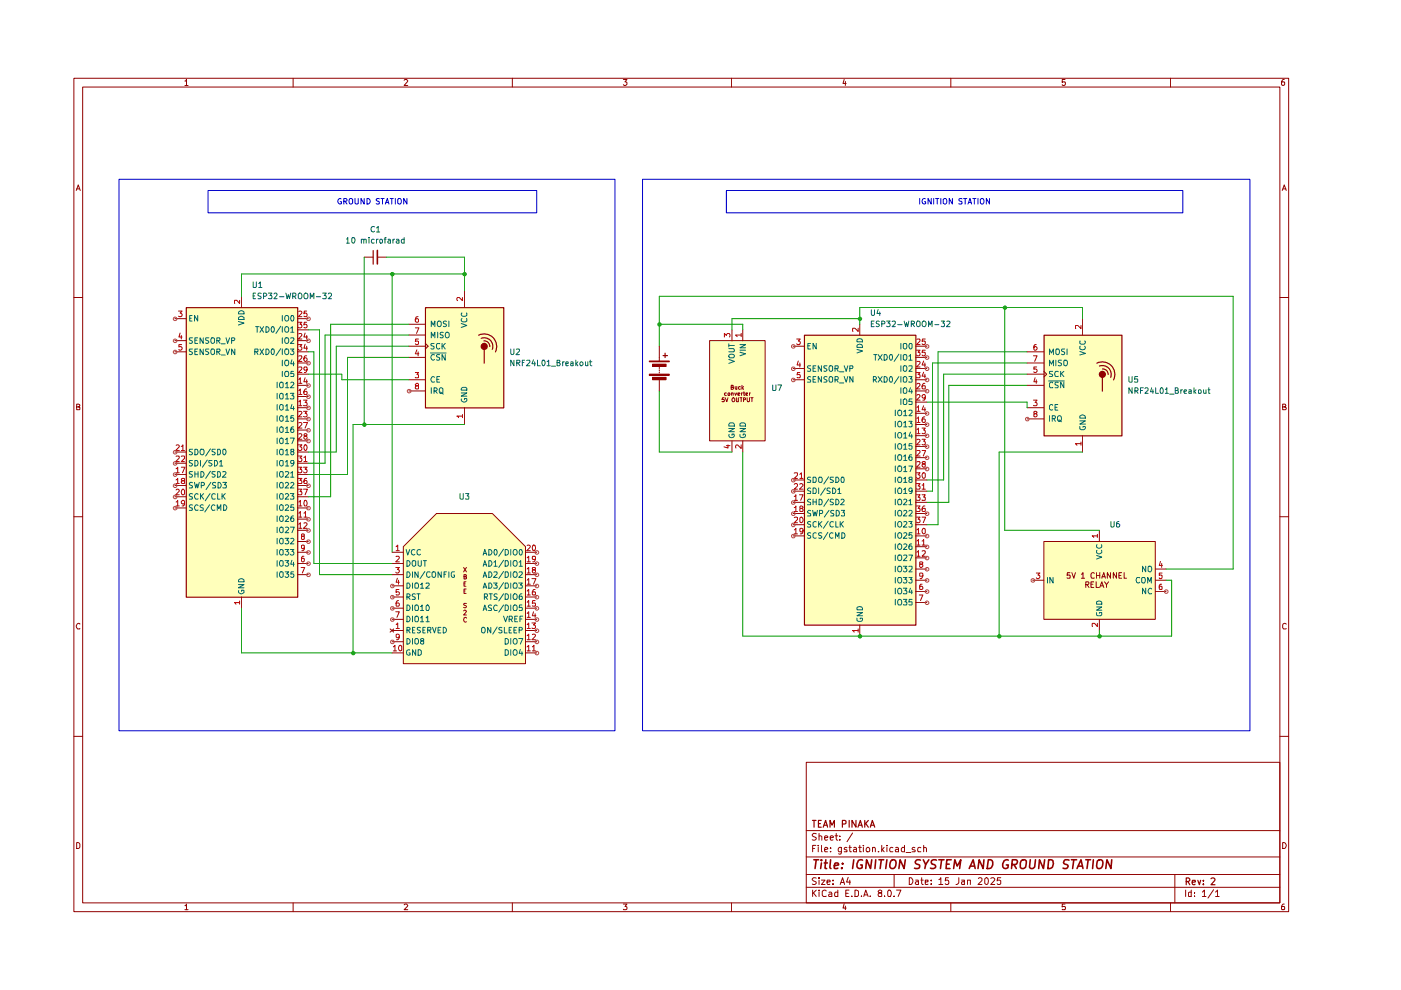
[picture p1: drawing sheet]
<svg xmlns="http://www.w3.org/2000/svg" width="297mm" height="210mm" viewBox="0 0 297 210" stroke-linecap="round" stroke-linejoin="round" font-family="sans-serif">
<g fill="none" stroke="#910000" stroke-width=".21">
<path d="M15.7 16.6h257.5v176.7h-257.5zM17.5 18.5h253.9v172.9h-253.9zM39.2 17.2h.2l.1-.4v1.3M39.2 18.1h.7M62.1 16.6v1.9M85.7 17l.2-.2h.3l.2 .3-.7 1h.7M108.6 16.6v1.9M132.2 16.8h.7l-.4 .6 .4 .1v.4l-.2 .2h-.4l-.1-.2M155.1 16.6v1.9M179 16.8l-.3 .9h.7M179.2 17.3v.8M201.6 16.6v1.9"/>
<path d="M225.8 16.8h-.6v.6h.6l.1 .1-.1 .5-.4 .1-.2-.2M248.2 16.6v1.9M272.3 16.8h-.3a.93 .93 0 0 0-.2 1.2h.5l.1-.5-.1-.1h-.5l-.1 .1M16.2 40.4l.4-1.2 .4 1.2M16.3 40h.5M271.9 40.4l.4-1.2 .4 1.2M272 40h.6M15.7 63.1h1.8M271.4 63.1h1.8M16.3 86.3h.4l.2-.3-.1-.2-.5-.1v1.2h.5l.1-.5-.2-.1M271.9 86.3l.6-.1v-.4l-.6-.1v1.2h.6l.2-.4-.3-.2M15.7 109.6h1.8"/>
<path d="M271.4 109.6h1.8M16.9 132.3l-.1-.1a.66 .66 0 0 0-.6 .4 .66 .66 0 0 0 .2 .7h.5M272.7 132.3l-.4-.1-.4 .3v.6l.2 .2h.6M15.7 156.1h1.8M271.4 156.1h1.8M16.3 178.6h.3l.3 .4v.6l-.3 .3h-.3zM170.9 161.6h100.5v29.8h-100.5zM170.9 176.1h100.5M172.3 179.9h.4M173 179.2h-.7v1.4M173.1 176.8l-.6-.1-.3 .3 .1 .3 .7 .2 .1 .2a.51 .51 0 0 1-.4 .4 .51 .51 0 0 1-.5 0M173.5 179.2v.1"/>
<path d="M173.5 179.7v.9M173.7 177.3l.3-.1 .2 .2v.7M173.7 176.7v1.4M174.2 179.2v1.2l.1 .2M174.8 177.6l.7-.1-.1-.2-.4-.1-.2 .2 .1 .7h.5M176 177.6l.7-.1-.1-.2-.4-.1-.2 .2 .1 .7h.5M176.1 179.7v.2M177 177.2h.6M177.3 176.7v1.2l.3 .2M178.1 178v.1M178.1 177.3v.1M178.4 179.7v1.1l-.3 .3-.3-.1"/>
<path d="M178.4 179.7h-.4a.59 .59 0 0 0-.1 .9h.5M179.6 179.7a.35 .35 0 0 0-.4 0 .35 .35 0 0 0-.2 .3l.6 .3v.3h-.6M180 179.7h.5M180.2 179.2v1.2l.1 .2h.2M180.8 176.6l-1.2 1.9M181 179.7h.4l.2 .2v.7h-.6l-.1-.3 .7-.3M182 179.7h.6M182.3 179.2v1.4h.3M183 179.2v.1M183 179.7v.9M185 179.8l.2-.1h.3l.1 .9M185 179.7v.9"/>
<path d="M186.9 179.2v1.4M187.5 179.7l-.6 .6M188 179.2v.1M188 179.7v.9M189.3 179.7h-.4a.59 .59 0 0 0-.1 .9h.5M189.9 179.7h.4l.2 .2v.7h-.6l-.1-.3 .7-.3M191.8 179.2v1.4l-.6-.1a.6 .6 0 0 1 .1-.8h.5M194 179.7a.35 .35 0 0 0-.4 0 .35 .35 0 0 0-.2 .3l.7 .3-.1 .3h-.6M195.2 179.7h-.4l-.2 .3v.6h.6M195.8 179.8v-.1a.36 .36 0 0 1 .6 .2v.7M195.8 179.2v1.4M271.9 178.6a.65 .65 0 0 1 .8 .7 .65 .65 0 0 1-.8 .6z"/>
<path d="M39.2 192h.2l.1-.3v1.2M39.2 192.9h.7M62.1 191.4v1.9M85.7 191.9l.2-.2h.3l.2 .2-.7 1h.7M108.6 191.4v1.9M132.2 191.7h.7l-.4 .5 .4 .2v.3l-.1 .2-.6-.1M155.1 191.4v1.9M170.9 188.1h100.5M170.9 185.4h100.5M170.9 181.7h100.5M172.3 188.7v1.4M172.5 189.3l.6 .8"/>
<path d="M173.1 186.2l-.6-.1-.3 .3 .3 .4 .6 .3a.51 .51 0 0 1-.4 .4 .51 .51 0 0 1-.5 0M173.1 188.7l-.8 .8M173.7 188.7v.2M173.7 186.1v.2M173.7 186.6v.9M173.7 189.1v1M174.2 186.6h.7l-.7 .9h.7M174.8 180.2l.7-.2-.1-.3h-.4l-.2 .2 .1 .7h.5M175.2 188.9l-.4-.2-.5 .4 .1 .8 .2 .2 .6-.1M175.3 187l.7-.1-.1-.3h-.5l-.1 .2 .1 .7h.5M175.8 189.2l.4-.1 .2 .3v.7h-.6l-.1-.4 .7-.2M176.1 180.5v.1"/>
<path d="M176.6 187.4v.1M176.6 186.6v.2M177.6 188.7v1.4h-.6v-.9h.6M178.1 187.5l.5-1.4 .5 1.4M178.3 187.1h.6M179 191.6l-.3 .9h.7M179.2 192.1v.8M179.3 189.4h.5M179.8 186l-.3 1h.8M180 188.7h-.7v1.4h.7M180.2 186.6v.9M180.6 190v.1"/>
<path d="M181.3 188.7h.3l.4 .4v.6l-.2 .4h-.5zM182.6 190v.1M183.1 190.1l.5-1.4 .5 1.4M183.2 189.7h.7M184.5 190v.1M186.3 180.5v.1M186.4 189.3l-.2-.3 .2-.3 .5 .1v.3l-.7 .5 .2 .5h.5v-.6l-.2-.2M187 180.1l.5 .5M187.5 190v.1M188.2 189l.3-.3a.78 .78 0 0 1 .6 .6 .78 .78 0 0 1-.3 .8l-.5-.1zM189.6 190v.1M189.6 185.4v2.7"/>
<path d="M190.1 188.7h.9l-.6 1.4M192.1 180.8h1M192.8 186.1a.72 .72 0 0 1 .8 .7 .72 .72 0 0 1-.8 .7zM194.1 186.6h.5l.1 .9M194.7 186.9h-.4l-.2 .3 .2 .3h.4M195.2 186.6h.5M195.4 186.1v1.2l.3 .2M196.2 187l.6-.1v-.3h-.6v.9h.6M197.4 187.4v.1M197.4 186.6v.2M199.1 186.5l.4-.4v1.4M199.1 187.5h.8"/>
<path d="M201.1 186.1h-.6l-.1 .7 .2-.2 .5 .1v.8h-.5l-.2-.1M201.6 191.4v1.9M203.3 186.1v1l-.3 .4h-.3M203.9 186.6h.6v.9M204.5 186.9l-.6 .1v.5h.6M205.1 186.7l.6-.1v.9M205.1 186.6v.9M207.4 186.3l.2-.2 .5 .1 .1 .5-.9 .8h.9M208.8 186.4l.3-.3a.8 .8 0 0 1 .5 .7 .8 .8 0 0 1-.5 .7l-.3-.2zM210.1 186.3l.6-.2 .2 .3-.1 .3-.7 .8h.8M212.2 186.1h-.7l-.1 .7 .2-.2 .5 .1 .1 .7-.3 .1h-.3l-.2-.1M225.8 191.7h-.6v.6l.6-.1 .1 .2-.1 .5-.6-.1"/>
<path d="M248.2 191.4v1.9M249.1 185.4v6M251.4 188.7v1.4M252.6 188.7v1.4h-.5l-.1-.8 .2-.2 .4 .1M253.2 190v.1M253.2 189.2v.2M254.9 189.1l.5-.4v1.4M254.9 190.1h.8M257.3 188.6l-1.2 1.8M257.7 189.1l.4-.4v1.4M257.7 190.1h.8M272.3 191.7h-.3a.93 .93 0 0 0-.2 1.2h.5l.1-.5-.1-.2h-.5l-.1 .2"/>
<circle cx="184" cy="180.2" r=".44"/>
</g>
<g fill="none" stroke="#910000" stroke-width=".25">
<path d="M172.3 173.9h.7M172.6 173.9v1.5M173.5 174.6h.4M174.1 173.9h-.6v1.5h.6M174.5 175.4l.5-1.5 .5 1.5M174.7 175h.7M176 175.4v-1.5l.4 1.1 .5-1.1v1.5M178.6 174.7l.7-.1 .1-.5-.3-.2h-.5v1.5M180 173.9v1.5M181.5 173.9v1.5l-.9-1.5v1.5M181.9 175.4l.5-1.5 .4 1.5M182.1 175h.7"/>
<path d="M183.3 173.9v1.5M183.5 174.5l.6 .9M184.1 173.9l-.8 .9M184.5 175.4l.5-1.5 .5 1.5M184.6 175h.7M251.5 186.9h.5l.3-.3v-.2l-.3-.3h-.5v1.5M251.8 186.9l.5 .7M252.8 187.1l.6-.1v-.4h-.5l-.1 .2 .1 .7h.5M254 186.6l.3 1 .3-1M255.1 187.4v.2M255.1 186.6v.2M256.8 186.3l.5-.2 .3 .3-.1 .3-.7 .9h.8"/>
</g>
<g fill="none" stroke="#910000" stroke-width=".34">
<path d="M172.6 182.3h1M173.1 182.3l-.3 1.8M174.2 182.3v.2M174.2 183l-.2 1.1M174.8 183h.6M175.1 182.3l-.2 1.8h.4M176.1 182.3l-.2 1.6 .3 .2M176.9 183.6l.9-.2-.1-.4h-.7l-.1 .9 .1 .2h.6M178.5 184v.1M178.6 183v.2M181 182.3l-.2 1.8M182.9 182.4a.7 .7 0 0 0-1 .4l-.2 .3 .1 .8a.7 .7 0 0 0 1 .1v-.6h-.3"/>
<path d="M184.8 182.3l-.2 1.8-.9-1.8-.1 1.8M185.7 182.3l-.2 1.8M186.4 182.3h1M186.9 182.3l-.3 1.8M188 182.3l-.2 1.8M188.9 182.5a.6 .6 0 0 1 1 0 1.3 1.3 0 0 1-.5 1.6 .6 .6 0 0 1-.8-.5zM191.9 182.3l-.2 1.8-.9-1.8-.2 1.8M195.2 182.4l-.7-.1-.4 .4 .1 .4 .8 .4-.1 .5-.3 .1h-.7M195.7 182.3l.6 1 .6-1M196.3 183.3l-.2 .8M198.5 182.4a.73 .73 0 0 0-1.1 .3l.1 .4 .7 .3 .2 .4a.79 .79 0 0 1-1.1 .3M199.1 182.3h1.1"/>
<path d="M199.6 182.3l-.2 1.8M200.7 183.2h.6M201.7 182.3h-1l-.1 1.8h.8M202.2 184.1l.2-1.8 .5 1.3 .8-1.3-.2 1.8M205.5 184.1l.8-1.8 .5 1.8M205.7 183.6h.9M208.6 182.3l-.2 1.8-.8-1.8-.3 1.8M209.5 182.3h.5a1 1 0 0 1 .4 1.2 1 1 0 0 1-1.1 .6zM213.8 182.4a.85 .85 0 0 0-1.2 .7l.1 .8a.7 .7 0 0 0 1 .1l.1-.6h-.4M214.5 183.3h.7l.4-.2a.5 .5 0 0 0-.2-.8h-.8l-.1 1.8M215 183.3l.5 .8M216.5 182.5a.7 .7 0 0 1 1.1 0 1.46 1.46 0 0 1-.6 1.6h-.3l-.4-.2v-.9z"/>
<path d="M218.4 182.3l-.1 1.5 .1 .3a.65 .65 0 0 0 1-.3l.1-1.5M221.5 182.3l-.3 1.8-.8-1.8-.2 1.8M222.3 182.3l.8 .1a1.19 1.19 0 0 1-.5 1.7h-.4zM226.7 182.4l-.8-.1-.3 .2-.1 .4 .1 .1 .7 .4 .2 .2-.4 .5h-.7M227.2 182.3h1.1M227.7 182.3l-.3 1.8M228.3 184.1l.9-1.8 .4 1.8M228.6 183.6h.8M230.2 182.3h1M230.7 182.3l-.2 1.8M231.8 182.3l-.2 1.8M232.7 182.5a.7 .7 0 0 1 1.1 0 1.21 1.21 0 0 1-.6 1.6h-.5a1.63 1.63 0 0 1 0-1.6z"/>
<path d="M235.7 182.3l-.2 1.8-.8-1.8-.3 1.8"/>
</g>
<g fill="#ffb">
<path d="M39.5 65.2h23.6v61.4h-23.6z"/>
<path d="M85.5 115.9l7-7h11.9l7 7v24.8h-25.9z"/>
<path d="M221.3 71h16.5v21.4h-16.5z"/>
<path d="M221.3 114.8h23.6v16.5h-23.6z"/>
<path d="M150.5 72.2h11.7v21.3h-11.7z"/>
<path d="M170.5 71h23.6v61.5h-23.6z"/>
<path d="M90.2 65.2h16.6v21.2h-16.6z"/>
</g>
<g fill="none" stroke="#910000" stroke-width=".25">
<path d="M79.1 53.1v2.9M39.5 65.2h23.6v61.4h-23.6zM221.4 71.1h16.5v21.3h-16.5zM233.7 80v2.9"/>
<circle cx="233.7" cy="79.4" r=".64"/>
</g>
<g fill="none" stroke="#910000" stroke-width=".21">
<path d="M77.2 54.5h1.9M80 54.5h2M37.1 72.2h2.4M37.1 67.6h2.4M37.1 74.6h2.4M51.2 62.8v2.4M63.1 72.2h2.3M63.1 67.6h2.3M63.1 77h2.3M63.1 79.3h2.3M63.1 74.6h2.3M63.1 69.9h2.3"/>
<path d="M37.1 95.8h2.4M37.1 98.2h2.4M63.1 86.4h2.3M63.1 81.7h2.3M63.1 84.1h2.3M63.1 95.8h2.3M63.1 98.2h2.3M63.1 88.8h2.3M63.1 91.2h2.3M63.1 93.5h2.3M37.1 107.7h2.4M37.1 100.6h2.4"/>
<path d="M37.1 103h2.4M37.1 105.3h2.4M63.1 107.7h2.3M63.1 110.1h2.3M63.1 112.4h2.3M63.1 100.6h2.3M63.1 103h2.3M63.1 105.3h2.3M63.1 119.5h2.3M63.1 114.8h2.3M63.1 117.1h2.3M83.1 119.5h2.4"/>
<path d="M83.1 117.1h2.4M92.5 108.9h11.9l7 7v24.8h-25.9v-24.8zM111.4 119.5h2.4M111.4 117.1h2.4M51.2 126.6v2.3M63.1 121.8h2.3M82.7 133.3l.8 .7M83.1 121.8h2.4M83.1 133.7h2.4M83.1 138.4h2.4M83.1 136.1h2.4M83.1 131.3h2.4"/>
<path d="M83.1 128.9h2.4M83.1 126.6h2.4M83.1 124.2h2.4M83.5 133.3l-.8 .7M98.3 129.5l.3-.1 .3 .2-.6 .8h.6M98.3 120.3l.6 .9M98.4 122.3l.4-.1v-.4h-.4v1h.3l.2-.1v-.4h-.3M98.4 123.8h.2M98.4 125.3h.2M98.8 123.4h-.4v.9h.4M98.8 124.9h-.4v.9h.4M98.9 127.9h-.5l-.1 .2 .2 .3h.3l.1 .3-.3 .2-.3-.1"/>
<path d="M98.9 131.1v-.1a.45 .45 0 0 0-.6 .4 .45 .45 0 0 0 .6 .4M98.9 120.3l-.6 .9M111.4 121.8h2.4M111.4 133.7h2.4M111.4 138.4h2.4M111.4 136.1h2.4M111.4 131.3h2.4M111.4 128.9h2.4M111.4 126.6h2.4M111.4 124.2h2.4"/>
</g>
<g fill="none" stroke="#006665" stroke-width=".21">
<path d="M40.2 67.5h.4M40.7 66.9h-.5v1.2h.5M40.8 71.6h-.6v.5l.5 .2 .1 .3-.2 .2-.5-.1M40.8 74h-.6v.5l.5 .2 .1 .2-.2 .3-.5-.1M41.3 72.1h.4M41.3 74.5h.4M41.9 66.9v1.2l-.7-1.2v1.2M41.9 71.6h-.6v1.2h.6M41.9 74h-.6v1.2h.6M43.1 71.6v1.2l-.7-1.2v1.2M43.1 74v1.2l-.7-1.2v1.2M44.3 71.6l-.7 .1v.4l.7 .4-.3 .3-.4-.1"/>
<path d="M44.3 74l-.7 .1v.3l.7 .4-.3 .4-.4-.1M44.9 71.6h.4l.2 .2v.8l-.5 .2a.86 .86 0 0 1-.1-1.2zM44.9 74h.4l.2 .2v.8l-.5 .2a.86 .86 0 0 1-.1-1.2zM46 72.2l.6-.1v-.5h-.6v1.2M46 74.6l.6-.1v-.5h-.6v1.2M46.2 72.2l.5 .6M46.2 74.6l.5 .6M46.9 72.9h.9M46.9 75.3h.9M47.9 71.6l.4 1.2 .4-1.2M47.9 74l.4 1.2 .4-1.2M49.1 72.2l.6-.1 .1-.3-.2-.2h-.5v1.2"/>
<path d="M49.8 74v1.2l-.7-1.2v1.2M50.5 68.2l1.2 .3-1.2 .4M50.6 67.3l.5-.2h.4l.2 .2v.4h-1.2zM50.6 66.1l.5-.2 .4 .1 .2 .1v.4h-1.2zM54 74.6l.7-.1v-.4l-.7-.1v1.2M54.2 69.3h.7M54.4 74.6l.3 .6M54.5 69.3v1.1M55.1 74l.8 1.2M55.1 69.3l.8 1.1M55.9 74l-.8 1.2M55.9 69.3l-.8 1.1"/>
<path d="M56.4 74h.4a.66 .66 0 0 1 .2 .7 .66 .66 0 0 1-.6 .5zM56.4 69.3a.6 .6 0 0 1 .7 .5 .6 .6 0 0 1-.7 .6zM57.6 74.1l.1-.1a.59 .59 0 0 1 .5 .4 .59 .59 0 0 1-.1 .6l-.2 .2-.3-.2zM57.6 69.3h.3a.78 .78 0 0 1 0 1.1h-.3zM59.5 73.9l-1 1.5M59.5 69.2l-1 1.5M59.9 66.9v1.2M59.9 69.3v1.1M59.9 71.6v1.2M59.9 74v1.2M59.9 76.4v1.2M59.9 78.7v1.1"/>
<path d="M60.5 67.1l.2-.2a.6 .6 0 0 1 .5 .6 .6 .6 0 0 1-.5 .6l-.3-.5zM60.5 69.4l.2-.1a.6 .6 0 0 1 .5 .5 .6 .6 0 0 1-.5 .6l-.3-.4zM60.5 71.6h.5a.77 .77 0 0 1-.1 1.2l-.4-.1a.87 .87 0 0 1 0-1.1zM60.5 76.4h.5a.77 .77 0 0 1-.1 1.2l-.4-.1a.87 .87 0 0 1 0-1.1zM60.5 78.7h.5l.2 .4-.2 .7h-.5l-.1-.3zM60.5 74h.5a.77 .77 0 0 1-.1 1.2l-.4-.1a.87 .87 0 0 1 0-1.1zM61.6 74h.7l-.4 .4 .3 .1v.6l-.5 .1-.1-.2M61.6 71.7l.6-.1 .1 .4-.7 .8h.7M61.6 69.6l.4-.3v1.1M61.6 70.4h.7M61.7 67l.4-.1a.78 .78 0 0 1 0 1.2l-.4-.1zM61.9 76.3l-.3 .8h.8"/>
<path d="M62.2 78.7h-.5l-.1 .5h.5l.2 .1-.1 .5h-.6M62.2 76.7v.9M40.8 100h-.6v.5l.5 .2 .1 .2-.2 .3-.5-.1M40.8 95.2h-.6v.6l.5 .1 .1 .3-.2 .2h-.5M40.8 97.6h-.6v.5l.5 .2 .1 .3-.2 .2-.5-.1M41.3 95.2h.4a.66 .66 0 0 1 .3 .8 .66 .66 0 0 1-.7 .4zM41.3 97.6h.4a.66 .66 0 0 1 .3 .8 .66 .66 0 0 1-.7 .4zM41.3 100v1.2M42 100v1.2M42.5 97.6v1.2M42.6 100h.4a.66 .66 0 0 1 .2 .7 .66 .66 0 0 1-.6 .5zM42.6 95.2h.5a.77 .77 0 0 1-.2 1.2h-.3a.87 .87 0 0 1 0-1.2z"/>
<path d="M43.9 97.5l-1 1.6M44.6 99.9l-1 1.5M44.6 95.2l-1 1.5M45 97.6l-.7 .1v.3l.7 .5-.3 .3-.4-.1M45.5 97.6h.4a.66 .66 0 0 1 .2 .8 .66 .66 0 0 1-.6 .4zM45.6 100l-.6 .1v.3l.6 .4-.2 .4-.4-.1M45.6 95.2l-.6 .1v.4l.6 .4-.2 .3h-.4M46.1 100h.5l.1 .2v.6l-.3 .4h-.3zM46.1 95.2h.5l.1 .3v.6l-.3 .3h-.3zM46.6 98l.3-.4v1.2M46.6 98.8h.6M47.2 95.4l.2-.2a.6 .6 0 0 1 .6 .5 .6 .6 0 0 1-.2 .7h-.3l-.3-.2z"/>
<path d="M58.8 81v1.2M58.8 83.4v1.2M58.8 85.8v1.2M58.8 88.1v1.2M58.8 90.5v1.2M58.8 92.9v1.2M58.8 95.2v1.2M58.8 97.6v1.2M58.8 100v1.2M59.4 85.9l.2-.1 .4 .1v.9l-.2 .2-.4-.1-.1-.3zM59.4 81.2l.2-.2 .4 .2v.8l-.1 .2h-.5l-.1-.3zM59.4 88.3l.2-.2 .4 .2v.9l-.2 .1-.4-.1z"/>
<path d="M59.4 90.7l.2-.2 .4 .2v.8l-.2 .2-.4-.2zM59.4 93l.2-.1 .4 .1v.9l-.2 .2-.4-.2zM59.4 83.5l.4-.1 .2 .2v.8l-.1 .2h-.5a.87 .87 0 0 1 0-1.1zM59.4 95.2h.5l.1 .2v.9l-.2 .1h-.4a.87 .87 0 0 1 0-1.2zM59.4 97.6h.5l.1 .2v.8l-.2 .2-.4-.1a.87 .87 0 0 1 0-1.1zM59.4 100h.5l.1 .2v.8l-.2 .2-.4-.1a.87 .87 0 0 1 0-1.1zM60.5 86.1l.4-.3v1.2M60.5 81.4l.4-.4v1.2M60.5 83.7l.4-.3v1.2M60.5 88.5l.4-.4v1.2M60.5 90.8l.4-.3v1.2M60.5 93.2l.4-.3v1.2"/>
<path d="M60.5 95.6l.4-.4v1.2M60.5 98l.4-.4v1.2M60.5 87h.7M60.5 82.2h.7M60.5 84.6h.7M60.5 98.8h.7M60.5 89.3h.7M60.5 91.7h.7M60.5 94.1h.7M60.5 96.4h.7M61.6 83.4h.7l-.4 .5h.3v.7l-.6-.1M61.6 92.9h.8l-.5 1.2"/>
<path d="M61.6 81.2l.5-.2 .2 .4-.7 .8h.7M61.9 85.8l-.3 .8h.8M61.9 95.8l-.3-.3 .1-.3h.5v.5l-.5 .1-.1 .1 .1 .5h.2l.4-.2-.1-.4h-.1M62.2 88.1h-.5l-.1 .6 .2-.1h.4v.6h-.6M62.2 90.5l-.4 .1-.2 .8a.35 .35 0 0 0 .4 .3 .35 .35 0 0 0 .3-.3l-.1-.4-.1-.1-.5 .3M62.2 86.2v.8M62.3 98.1l-.1 .2h-.5l-.1-.2 .1-.5 .5 .1a.85 .85 0 0 1-.2 1.1h-.3M40.8 102.4h-.6v.4l.5 .2 .1 .3-.1 .2h-.6M40.8 107.1h-.6v.4l.5 .2 .1 .3-.1 .2h-.6M40.8 104.7h-.6v.5l.5 .1 .1 .4-.1 .1h-.6M41.2 102.3l.3 1.2 .2-.9 .2 .9 .3-1.2M41.3 100.5h.7"/>
<path d="M42 107.2l-.3-.2a.67 .67 0 0 0-.5 .5 .67 .67 0 0 0 .3 .7l.5-.1M42 104.8l-.3-.2a.67 .67 0 0 0-.5 .6 .67 .67 0 0 0 .3 .6l.5-.1M42.5 104.6v1.2M42.7 103l.6-.1v-.5l-.6-.1v1.2M42.7 105.2l.5 .6M43.1 107.1l-.4-.1-.3 .3 .1 .2 .6 .3v.3l-.7 .1M43.2 104.6l-.7 .7M44.4 107l-1 1.5M44.5 104.6l-1 1.6M44.7 102.3l-1 1.5M45.6 107.2l-.3-.2a.67 .67 0 0 0-.5 .5 .67 .67 0 0 0 .2 .7l.6-.1M45.6 104.8l-.2-.2a.67 .67 0 0 0-.5 .6 .67 .67 0 0 0 .2 .6l.5-.1"/>
<path d="M45.7 102.4h-.6v.4l.5 .2 .1 .3-.1 .2h-.6M46.1 108.2v-1.2l.3 .9 .4-.9v1.2M46.1 104.6v1.2h.6M46.2 102.3a.66 .66 0 0 1 .7 .4 .66 .66 0 0 1-.2 .8h-.5zM47.1 104.6v1.2M47.2 100.1l.6-.1 .1 .3-.7 .9h.7M47.2 102.3h.8l-.4 .5h.3v.7l-.7-.1M47.2 105.2l.6 .6M47.4 107a.66 .66 0 0 1 .7 .5 .66 .66 0 0 1-.3 .7h-.4zM47.8 104.6l-.7 .7M58.8 102.3v1.2M58.8 104.6v1.2"/>
<path d="M58.8 107v1.2M58.8 109.4v1.2M58.8 111.8v1.1M58.8 114.1v1.2M58.8 116.5v1.2M58.8 118.9v1.2M59.4 107.2l.2-.2 .4 .2v.8l-.1 .2h-.5l-.1-.3zM59.4 109.6l.2-.2 .4 .2v.8l-.2 .2-.4-.2zM59.4 111.9l.2-.1 .4 .1v.9l-.2 .1-.4-.1zM59.4 102.4l.2-.1 .4 .1v.9l-.1 .2h-.5l-.1-.4zM59.4 104.8l.2-.2 .4 .2v.9l-.1 .1h-.5l-.1-.3zM59.4 114.3l.2-.2 .4 .2v.8l-.2 .2-.4-.2z"/>
<path d="M59.4 116.7l.2-.2 .4 .2v.8l-.2 .2-.4-.2zM59.4 118.9h.5l.1 .1v.9l-.2 .2-.4-.1a.87 .87 0 0 1 0-1.1zM60.5 118.9h.7l-.4 .4 .3 .1 .1 .4-.2 .3h-.4l-.1-.2M60.5 114.1h.7l-.4 .5 .4 .2-.1 .4h-.6M60.5 116.5h.7l-.4 .4 .4 .3v.2l-.2 .3h-.4l-.1-.2M60.5 107.2l.5-.2 .2 .4-.7 .8h.7M60.5 109.6l.5-.2 .2 .3-.7 .9h.7M60.5 111.8h.5l.2 .3-.7 .8h.7M60.5 100.1l.5-.1 .2 .3-.7 .9h.7M60.5 102.4l.5-.1 .2 .3-.7 .9h.7M60.5 104.8l.5-.2 .2 .4-.7 .8h.7M61.6 111.8h.8l-.5 1.1"/>
<path d="M61.6 104.6h.7l-.4 .6h.3v.6l-.6-.1M61.6 116.5h.7l-.4 .4 .3 .1v.6l-.5 .1-.1-.2M61.6 100.3l.4-.3v1.2M61.6 102.4l.5-.1 .2 .3-.7 .9h.7M61.6 114.2l.5-.1 .2 .4-.7 .8h.7M61.6 101.2h.7M61.9 118.8l-.3 .8h.8M62.2 107h-.5l-.1 .6 .6-.1v.7l-.6-.1M62.2 109.4h-.2a.73 .73 0 0 0-.1 1.2l.3-.1 .1-.4-.2-.3-.5 .3M62.2 119.2v.9M86.1 116.5l.3 1.2 .5-1.2M86.3 118.9h.4a.66 .66 0 0 1 .2 .7 .66 .66 0 0 1-.6 .5z"/>
<path d="M87.5 118.9h.5l.1 .1v.9l-.5 .2a.86 .86 0 0 1-.1-1.2zM88 116.6l-.3-.1a.6 .6 0 0 0-.5 .6 .6 .6 0 0 0 .5 .6l.3-.2M88.6 118.9v.9l.3 .3 .4-.2v-1M89.2 116.6l-.3-.1a.6 .6 0 0 0-.5 .6 .6 .6 0 0 0 .5 .6l.3-.2M89.7 118.9h.7M90.1 118.9v1.2M102.4 117.7l.4-1.2 .4 1.2M102.5 119.7h.6M102.5 117.3h.6M103.6 118.9h.5a.66 .66 0 0 1 .2 .7 .66 .66 0 0 1-.7 .5zM103.6 116.5a.58 .58 0 0 1 .7 .7l-.2 .4-.5 .1zM104.7 119.2l.4-.3v1.2"/>
<path d="M104.8 116.6l.4-.1a.69 .69 0 0 1-.2 1.2l-.3-.5zM106.8 118.8l-1.1 1.5M106.8 116.4l-1.1 1.5M107.1 118.9h.5l.2 .2v.6l-.4 .4h-.3zM107.1 116.5h.3l.4 .3v.5l-.4 .4h-.3zM108.3 116.5v1.2M108.3 118.9v1.2M109 118.9h.5a.77 .77 0 0 1-.2 1.2l-.3-.1a.87 .87 0 0 1 0-1.1zM109 116.6l.1-.1a.6 .6 0 0 1 .6 .6 .6 .6 0 0 1-.6 .6l-.3-.4zM110.1 119.2l.3-.3v1.2M110.2 116.6l.3-.1a.69 .69 0 0 1-.2 1.2l-.2-.5zM50.5 124h1.2l-1.2 .6h1.2"/>
<path d="M50.6 125.2l-.1 .1a.66 .66 0 0 0 .5 .6 .66 .66 0 0 0 .7-.3l-.1-.5h-.4v.3M50.6 122.9l.5-.2 .4 .1 .2 .1v.5h-1.2zM58.8 121.2v1.2M59.4 121.2h.5l.1 .2v.9l-.2 .1-.4-.1a.87 .87 0 0 1 0-1.1zM60.5 121.2h.7l-.4 .5 .3 .1 .1 .4-.2 .2h-.4l-.1-.1M62.2 121.2h-.5l-.1 .6h.6v.5l-.4 .1-.2-.1M86.3 133.6h.5l.2-.2-.1-.3-.6-.1v1.2M86.3 121.2h.4a.66 .66 0 0 1 .2 .8 .66 .66 0 0 1-.6 .4zM86.3 123.6h.4l.2 .3 .1 .4-.3 .4h-.4zM86.3 126.6h.4l.3-.4-.3-.3h-.4v1.2M86.3 128.3a.66 .66 0 0 1 .6 .4 .66 .66 0 0 1-.2 .8h-.4zM86.3 130.6a.66 .66 0 0 1 .6 .5 .66 .66 0 0 1-.2 .7h-.4z"/>
<path d="M86.3 135.4a.6 .6 0 0 1 .7 .6 .6 .6 0 0 1-.7 .6zM86.5 133.6l.5 .6M86.5 126.6l.5 .5M86.9 137.8h-.3a.61 .61 0 0 0-.4 .6 .61 .61 0 0 0 .5 .5h.3v-.5h-.3M87.5 133.6h.3M87.5 121.2v1.2M87.5 123.6v1.1M87.5 128.3v1.2M87.5 130.6v1.2M87.5 135.4v1.2M88 133h-.5v1.2h.5M88 123.8l.1-.2h.5a.87 .87 0 0 1 0 1.1l-.6-.1z"/>
<path d="M88 128.4l.5-.1a.86 .86 0 0 1 .1 1.2h-.5l-.1-.2zM88 130.8l.5-.2a.86 .86 0 0 1 .1 1.2h-.5l-.1-.1zM88 135.6l.5-.2a.65 .65 0 0 1 .3 .7 .65 .65 0 0 1-.6 .5l-.2-.2zM88.1 126h-.6v.4l.5 .2 .1 .3-.1 .2h-.6M88.1 137.8v1.1l-.6-1.1v1.1M88.4 125.9h.7M88.6 137.8h.4l.3 .2v.7l-.3 .2h-.4zM88.6 121.2v1.2l-.6-1.2v1.2M88.7 125.9v1.2M89.2 133.1h-.7v.3l.7 .5-.3 .3-.4-.1M89.2 124l.3-.4v1.1M89.2 128.6h.1l.2-.3v1.2"/>
<path d="M89.2 131h.1l.2-.4v1.2M89.2 124.7h.6M89.2 129.5h.6M89.2 131.8h.6M89.4 135.9l-.2-.3 .2-.2 .4 .1v.3a.51 .51 0 0 0-.6 .7h.6v-.5l-.1-.1M89.7 133.6h.3M90.1 121.2l-1 1.5M90.2 133h-.5v1.2h.5M90.3 123.7l.5-.1 .2 .4-.7 .7h.7M90.3 131l.4-.4v1.2M90.3 131.8h.7M90.6 128.3a.71 .71 0 0 1 .2 1.2h-.3l-.2-.2v-.8z"/>
<path d="M90.7 133.6h.6l.1-.5-.7-.1v1.2M91 133.6l.4 .6M91.2 121.3l-.5-.1a.67 .67 0 0 0-.3 .7 .67 .67 0 0 0 .5 .5l.3-.1M91.6 121.4l.2-.2h.4a.86 .86 0 0 1-.1 1.2l-.5-.1zM91.7 133l.4 1.2 .4-1.2M92.9 133.6h.4M93.5 133h-.6v1.2h.6M93.6 121.2v1.2l-.7-1.2v1.2M94 133a.6 .6 0 0 1 .7 .6 .6 .6 0 0 1-.7 .6zM94.1 121.8h.4M94.7 121.2h-.6v1.2M95.2 121.2v1.2"/>
<path d="M96.4 121.2h-.6l-.1 .3v.6l.1 .2h.6v-.4h-.2M102.1 133.2l.5-.2a.65 .65 0 0 1 .3 .7 .65 .65 0 0 1-.5 .5l-.3-.2zM102.4 129.5l.4-1.2 .4 1.2M102.4 124.7l.4-1.1 .4 1.1M102.4 122.4l.4-1.2 .4 1.2M102.4 120.1l.4-1.2 .4 1.2M102.5 129.1h.6M102.5 124.5h.6M102.5 122.1h.6M102.7 126.6l.6-.1v-.5l-.6-.1v1.2M103 126.6l.4 .5M103.6 123.6h.5l.1 .3 .1 .4-.2 .4h-.5z"/>
<path d="M103.6 121.2h.5a.66 .66 0 0 1 .2 .8 .66 .66 0 0 1-.7 .4zM103.7 125.9h.7M104.1 133v1.2l-.7-1.2v1.2M104.1 125.9v1.2M104.2 128.4h-.6v.4l.5 .1 .1 .4-.1 .2h-.6M104.6 123.6h.8l-.4 .4 .3 .1v.6l-.7-.1M104.7 121.3l.6-.1 .1 .4-.8 .8h.8M104.7 120.1h.7M105.4 128.4l-.2-.1a.67 .67 0 0 0-.6 .5 .67 .67 0 0 0 .3 .7l.5-.1M105.4 126h-.6v.4l.5 .2 .1 .3-.1 .2h-.6M105.4 132.9l-.9 1.6M106.4 133.1l-.4-.1-.3 .3 .3 .3 .4 .2v.3h-.7"/>
<path d="M106.8 130.6l.4 1.2 .4-1.2M106.8 128.3l-1.1 1.5M106.8 125.9l-1.1 1.5M106.8 123.5l-1.1 1.6M106.8 121.2l-1.1 1.5M106.9 133v1.2h.6M107.1 137.8h.3l.4 .2v.7l-.4 .2h-.3zM107.1 135.4h.3l.4 .2v.7l-.4 .3h-.3zM107.1 128.3l.5 .1 .2 .2v.6l-.2 .3h-.5zM107.1 125.9h.3l.4 .3v.6l-.2 .3h-.5zM107.1 123.6h.5l.2 .3v.6l-.2 .2h-.5zM107.1 121.2h.5l.2 .3v.6l-.4 .3h-.3z"/>
<path d="M107.9 131.3h.6l.1-.2v-.3l-.1-.2h-.6v1.2M107.9 133.6h.4M108.3 121.2v1.2M108.3 123.6v1.1M108.3 125.9v1.2M108.3 128.3v1.2M108.3 135.4v1.2M108.3 137.8v1.1M108.3 131.3l.3 .5M108.5 133h-.6v1.2h.6M108.9 135.6l.2-.2a.6 .6 0 0 1 .6 .6 .6 .6 0 0 1-.6 .6l-.3-.5zM108.9 126.1l.2-.2 .4 .1a.87 .87 0 0 1 0 1.1h-.5l-.2-.4z"/>
<path d="M109 137.8h.1a.6 .6 0 0 1 .6 .5 .6 .6 0 0 1-.6 .6l-.3-.4zM109 128.4h.5a.87 .87 0 0 1 0 1.1h-.5a.87 .87 0 0 1 0-1.1zM109 123.6h.5a.87 .87 0 0 1 0 1.1h-.5a.87 .87 0 0 1 0-1.1zM109 121.2h.5a.77 .77 0 0 1-.2 1.2l-.3-.1a.87 .87 0 0 1 0-1.1zM109 133.6h.4M109.1 131.2h.5M109.6 133h-.6v1.2h.6M109.7 130.6h-.6v1.2h.6M110 135.4h.8l-.5 1.2M110 123.6h.7l-.4 .4 .4 .1v.6l-.7-.1M110.1 133.6h.6v-.5l-.6-.1v1.2M110.1 121.3l.6-.1v.4l-.7 .8h.7"/>
<path d="M110.1 120.1h.6M110.2 131.2h.5M110.3 137.7l-.2 .8h.7M110.7 128.3h-.5l-.1 .6 .6-.1v.7l-.6-.1M110.7 125.9h-.3a.93 .93 0 0 0-.2 1.2h.5v-.5v-.2h-.5l-.1 .2M110.7 138.2v.7M110.8 130.6h-.6v1.2"/>
</g>
<g fill="none" stroke="#b90000" stroke-width=".21">
<path d="M37.8 66h.8l-.4 .4 .4 .2-.1 .5h-.7M38.2 70.6l-.3 .9h.7M38.4 71.1v.8M38.5 73.1h-.6v.5h.6l.1 .4-.2 .3-.5-.2M50.8 63.7v.6l-.6-.6-.5 .1 .1 .5M63.2 73.1h.8l-.4 .4 .3 .1v.6l-.5 .1-.2-.2M63.2 68.3h.8l-.4 .4 .3 .1v.6h-.7M63.3 70.8l.5-.1 .2 .3-.8 .9h.8M63.3 66h.5l.2 .3-.8 .8h.8M63.3 75.5l.6-.1 .1 .4-.8 .8h.8M63.3 77.9l.6-.1 .1 .3-.8 .9h.8M64.7 70.6l-.3 .9h.8"/>
<path d="M64.7 73l-.3 .8h.8M65 66h-.5l-.1 .5 .2-.1 .4 .1v.6h-.6M65 75.4h-.3l-.2 .3v.8h.5l.1-.4a.35 .35 0 0 0-.3-.2 .35 .35 0 0 0-.4 .2M65 68.3h-.5l-.1 .6 .2-.2 .4 .1v.6h-.6M65 71.1v.8M65 73.4v.9M65.1 78.3l-.1 .2h-.5l-.1-.2 .1-.5 .5 .1a.85 .85 0 0 1-.2 1.1h-.3M37.3 99.4l.4-.3v1.1M37.3 94.4l.5-.1 .2 .4-.7 .8h.7M37.3 96.8l.6-.1 .1 .3-.7 .9h.7M38.4 99.1h.8l-.5 1.1M38.4 94.7l.4-.4v1.2"/>
<path d="M38.4 96.8h.7v.4l-.7 .7h.7M38.4 95.5h.7M63.2 94.3h.8l-.4 .4 .3 .1v.6l-.5 .1-.2-.2M63.2 96.7h.8l-.4 .4 .3 .1v.6l-.5 .1-.2-.2M63.2 99.1h.8l-.4 .4 .3 .1v.6h-.5l-.2-.1M63.3 85.2l.4-.4v1.2M63.3 80.4l.4-.3v1.2M63.3 82.8l.4-.3v1.2M63.3 87.3l.5-.1 .2 .3-.8 .9h.8M63.3 89.7l.5-.1 .2 .3-.8 .9h.8M63.3 92l.5-.1 .2 .4-.8 .8h.8M63.3 86h.7"/>
<path d="M63.3 81.3h.7M63.3 83.7h.7M64.3 84.8h.8l-.4 .5h.3v.7l-.7-.1M64.3 87.2h.8l-.4 .4 .3 .1v.6h-.7M64.3 89.6h.9l-.5 1.2M64.3 99.1h.8l-.4 .4 .4 .2-.1 .5h-.5l-.2-.1M64.4 97l.4-.3v1.2M64.4 97.9h.7M64.5 94.4l.4-.1a.69 .69 0 0 1-.2 1.2l-.3-.5zM64.7 80.1l-.3 .8h.8M64.7 92.5l-.3-.3a.35 .35 0 0 1 .4-.3 .35 .35 0 0 1 .3 .3l-.2 .3a.36 .36 0 0 0-.5 .4 .36 .36 0 0 0 .6 .2 .36 .36 0 0 0 0-.6h-.1M65 82.5h-.2a.93 .93 0 0 0-.3 1.2h.5l.1-.6-.1-.1h-.5l-.1 .1"/>
<path d="M65 80.5v.8M37.3 101.8l.4-.4v1.1M37.3 106.4l.4-.3v1.2M37.3 103.9l.5-.2 .2 .4-.7 .8h.7M37.3 107.3h.7M37.3 100.2h.7M37.3 102.5h.7M38.6 103.8l.3-.1 .2 .3v.7l-.2 .2h-.3l-.2-.4zM38.7 101.9l-.3-.3 .2-.2h.4l.1 .4-.7 .3 .2 .4 .5-.1v-.4l-.2-.1M39.1 106.6v.2h-.4h-.2l-.1-.5 .3-.2 .4 .2v.7l-.2 .3h-.3M63.2 101.4h.8l-.4 .5h.3v.6l-.7-.1M63.2 103.7h.8l-.4 .5h.3v.7l-.7-.1"/>
<path d="M63.3 106.4l.4-.3v1.2M63.3 108.8l.4-.3v1.1M63.3 111.2l.4-.4v1.2M63.3 107.3h.7M63.3 109.6h.7M63.3 112h.7M64.1 113.7l-.2-.1v-.3h.6v.3l-.6 .2v.5l.2 .1 .4-.1v-.5l-.2-.1M64.3 103.7h.9l-.5 1.2M64.4 108.8l.4-.3v1.1M64.4 110.9l.5-.1 .2 .4-.8 .8h.8M64.4 117.9h-.3l-.2 .3v.8l.2 .1 .4-.1v-.6h-.4l-.2 .2M64.4 109.6h.7"/>
<path d="M64.5 116.1l-.2 .2h-.2l-.2-.1v-.5h.6v.8l-.2 .3h-.3M64.7 106.1a.75 .75 0 0 1 .2 1.2h-.3l-.2-.5 .1-.5zM65 101.4h-.3l-.2 .3v.8h.5l.1-.4a.35 .35 0 0 0-.3-.3 .35 .35 0 0 0-.4 .3M84 115.9l.3-.3v1.2M84 118l.5-.1 .2 .4-.8 .8h.8M84 116.8h.7M111.8 118.3l.3-.4v1.2M111.8 115.7l.4-.1 .2 .3-.7 .9h.7M111.8 119.1h.6M112.9 115.7l.4-.1a.78 .78 0 0 1 0 1.2l-.4-.1zM113.5 118.4v.2h-.6v-.2v-.5l.6 .1a.85 .85 0 0 1-.3 1.1h-.3M50.8 127.8h-1.1l.3 .3"/>
<path d="M50.8 127.4v.7M63.8 120.3h.8l-.5 1.2M83.4 137.2l.3-.4v1.2M83.4 138h.7M83.9 120.3h.8l-.5 .4 .4 .1 .1 .4-.3 .3h-.3l-.2-.2M83.9 129.7h.8l-.5 1.2M84 132.4l.3-.3v1.2M84 133.3h.7M84.2 122.6l-.2 .8h.7M84.5 127.3l-.3 .1-.2 .3v.7l.5 .1 .2-.1v-.4l-.2-.2h-.4l-.1 .2M84.5 123v.9M84.6 125h-.6v.6l.5-.1 .2 .1v.4l-.2 .2-.5-.1"/>
<path d="M84.7 136.9l.2-.1 .3 .3v.7l-.4 .2a.7 .7 0 0 1-.1-1.1zM84.7 135l-.3 .2-.4-.2v-.5h.4a.73 .73 0 0 1-.1 1.1h-.2M111.8 137.2l.3-.4v1.2M111.8 134.8l.3-.3v1.1M111.8 132.4l.3-.3v1.2M111.8 130l.3-.3v1.2M111.8 127.7l.3-.4v1.2M111.8 125.3l.3-.3v1.2M111.8 123l.3-.3v1.2M111.8 120.6l.3-.3v1.2M111.8 133.3h.6M111.8 138h.6"/>
<path d="M111.8 135.6h.6M111.8 130.9h.6M111.8 128.5h.6M111.8 126.2h.6M111.8 123.9h.6M111.8 121.5h.6M112.8 132.1h.7l-.4 .4 .4 .1v.6h-.7M112.8 122.7h.8l-.5 1.2M112.9 137.2l.3-.4v1.2M112.9 134.5h.4l.2 .3-.7 .8h.7M112.9 138h.6M113.1 129.7l-.2 .9h.7"/>
<path d="M113.1 120.8l-.2-.2v-.3h.6v.4l-.6 .1v.2v.2l.2 .3 .4-.3v-.4h-.2M113.5 127.3h-.6v.6l.6-.1v.7l-.6-.1M113.5 125h-.3a.93 .93 0 0 0-.3 1.2h.6v-.6v-.1h-.6v.1M113.5 130.1v.8"/>
</g>
<path d="M80 53.1v2.9" fill="none" stroke="#910000" stroke-width=".34"/>
<circle cx="233.7" cy="79.4" r=".64" fill="#910000"/>
<g fill="none" stroke="#910000" stroke-width=".25">
<path d="M90.2 65.2h16.6v21.3h-16.6zM102.7 74v3M170.6 71.1h23.6v61.4h-23.6zM232.5 77a2.65 2.65 0 0 1 3.1 .5 2.65 2.65 0 0 1 .5 3.1M233.1 77.6a1.87 1.87 0 0 1 1.9 .4 1.87 1.87 0 0 1 .5 2M233.8 78.2a1.14 1.14 0 0 1 1.2 1.2"/>
<circle cx="102.7" cy="73.4" r=".64"/>
</g>
<g fill="none" stroke="#910000" stroke-width=".21">
<path d="M150.5 72.2h11.7v21.3h-11.7zM155.2 69.9v2.3M157.5 69.9v2.3M168.1 78.1h2.4M168.1 73.4h2.4M182.3 68.7v2.3M194.1 78.1h2.4M194.1 73.4h2.4M194.1 75.8h2.4M217.8 79.3h3.5M217.8 74.6h3.5M217.8 77h3.5"/>
<path d="M221.3 78.7l.6 .6-.6 .6M229.5 67.6v3.4M153.5 84.3h-.3l-.1 .5 .4-.1v.5l-.4-.1M153.8 84.3l.3 .9 .2-.9M154 83.3h-.3l-.1 .2 .1 .3h.3M154.3 83.4l.4-.1v.5l-.4-.1zM155 82.1l.4-.1v-.3h-.4v.8h.4l.1-.1-.1-.3M155.1 83.4l.3-.1v.5M155.1 83.3v.5M155.2 93.5v2.3M155.4 84.3h.1a.52 .52 0 0 1 .1 .9l-.3-.1a.52 .52 0 0 1 .1-.8zM155.8 83.3l.2 .5 .2-.5"/>
<path d="M155.9 82v.4l.1 .1h.2M156.1 84.3l.1 .9h.3v-.9M156.2 82v.5M156.5 83.6l.4-.1-.1-.2h-.3v.5h.3M156.9 84.3h.4M157 82h-.3l-.2 .1 .2 .4h.3M157.1 84.3v.9M157.2 83.3v.5M157.3 81.7v.8M157.4 83.3l-.2 .2M157.4 82.2l.2 .3M157.5 93.5v2.3"/>
<path d="M157.6 83.3h.3M157.6 84.8h.4l.1-.4-.5-.1v.9M157.6 82l-.3 .3M157.7 83.1v.7h.2M158.2 83.6l.3-.1v-.2h-.3v.5h.3M158.4 84.3l.1 .9h.3l.1-.2v-.7M158.9 83.3v.5M159.1 83.3l-.2 .2M159.2 84.3h.5M159.4 84.3v.9M168.1 80.5h2.4M194.1 92.4h2.4"/>
<path d="M194.1 87.6h2.4M194.1 90h2.4M194.1 94.7h2.4M194.1 82.9h2.4M194.1 97h2.4M194.1 99.4h2.4M194.1 85.3h2.4M194.1 80.5h2.4M217.8 86.4h3.5M217.8 81.7h3.5M217.8 88.8h3.5M229.5 92.4v3.4"/>
<path d="M168.1 113.6h2.4M168.1 106.5h2.4M168.1 108.9h2.4M168.1 111.3h2.4M168.1 101.8h2.4M168.1 104.1h2.4M194.1 113.6h2.4M194.1 115.9h2.4M194.1 118.3h2.4M194.1 106.5h2.4M194.1 108.9h2.4M194.1 111.3h2.4"/>
<path d="M194.1 101.8h2.4M194.1 104.1h2.4M221.3 114.8h23.6v16.5h-23.6zM233.1 112.4v2.4M182.3 132.5v2.4M194.1 123h2.4M194.1 120.6h2.4M194.1 125.4h2.4M194.1 127.8h2.4M218.9 123h2.4M226.8 121.4h-.5l-.1 .6 .6-.1v.7l-.6-.1M227.2 121.4l.5 1.2 .3-1.2"/>
<path d="M229.3 121.8l.3-.4v1.2M229.3 122.6h.7M230.2 124l.6-.1 .1-.4-.2-.1h-.5v1.1M230.5 124l.4 .5M231.3 123.9h.4M231.9 123.4h-.6v1.1h.6M232 121.6l-.4-.2-.3 .4v.5l.2 .3 .5-.1M232.4 123.4v1.1h.6M232.5 121.4v1.2M232.5 122h.7M233.1 131.3v2.4M233.2 124.5l.4-1.1 .4 1.1"/>
<path d="M233.2 121.4v1.2M233.3 124.2h.5M233.6 122.6l.4-1.2 .4 1.2M233.7 122.3h.6M234.2 123.4l.4 .6 .4-.6M234.6 124v.5M235.5 121.4v1.2l-.7-1.2v1.2M236.7 121.4v1.2l-.6-1.2v1.2M237.2 122h.5M237.8 121.4h-.6v1.2h.6M238.3 121.4v1.2h.5M244.9 123h2.3"/>
<path d="M244.9 120.6h2.3M244.9 125.4h2.3"/>
</g>
<g fill="none" stroke="#006665" stroke-width=".21">
<path d="M154.5 76.2l1.2 .4-1.2 .4M154.5 75.4a.65 .65 0 0 1 .7-.3 .65 .65 0 0 1 .5 .5l-.2 .3h-.8zM154.5 73.9h.9l.3 .3-.1 .4h-1.1M154.5 72.9v.7M154.5 73.2h1.2M156.9 74.7l1.2 .3-1.2 .4M156.9 73.1h1.2l-1.2 .6h1.2M156.9 74.3h1.2M171.3 73.3h.4M171.9 72.8h-.6v1.2h.6M171.9 77.6h-.5l-.2 .1 .2 .4 .5 .1v.4l-.2 .1h-.5M171.9 79.9l-.5-.1-.2 .3 .1 .2 .6 .3v.3l-.7 .1"/>
<path d="M172.4 78.1h.4M173 77.6h-.6v1.1h.6M173 79.8h-.6v1.2h.6M173.1 72.8v1.2l-.7-1.2v1.2M174.2 77.6v1.1l-.7-1.1v1.1M174.2 79.8v1.2l-.7-1.2v1.2M175.3 77.6h-.5a.47 .47 0 0 0 0 .5 .47 .47 0 0 0 .5 .1v.3l-.2 .2h-.4M175.3 79.9h-.5v.4l.4 .2 .1 .4-.1 .1h-.5M175.9 77.6h.5l.1 .1v.9l-.5 .1a.86 .86 0 0 1-.1-1.1zM177 78.1h.7v-.5h-.7v1.1M177.4 78.1l.3 .6M178 78.8h.9"/>
<path d="M179 77.6l.4 1.1 .3-1.1M179 79.8l.4 1.2 .3-1.2M180.2 78.1h.6v-.5h-.6v1.1M180.8 79.8v1.2l-.6-1.2v1.2M181.7 74.1l1.2 .3-1.2 .4M181.7 73.2a.66 .66 0 0 1 .7-.2 .66 .66 0 0 1 .5 .7h-1.2zM181.9 71.9h.8l.2 .6h-1.2v-.4zM185.3 75.2h.6M185.6 75.2v1.2M186.2 79.8l.8 1.2M186.2 75.2l.8 1.2M187 79.8l-.8 1.2"/>
<path d="M187 75.2l-.8 1.2M187.5 79.8a.66 .66 0 0 1 .6 .5 .66 .66 0 0 1-.2 .7h-.4zM187.5 75.2h.4a.66 .66 0 0 1 .2 .7 .66 .66 0 0 1-.6 .5zM188.7 75.2a.59 .59 0 0 1 .6 .3 .59 .59 0 0 1-.2 .7l-.1 .2a.71 .71 0 0 1-.3-1.2zM188.8 79.8a.75 .75 0 0 1 .3 1.2h-.4a.91 .91 0 0 1 .1-1.2zM190.6 79.8l-1 1.6M190.6 75.1l-1 1.5M191 72.8v1.2M191 75.2v1.2M191 77.6v1.1M191 79.8v1.2M191.5 77.7l.2-.1h.4a.86 .86 0 0 1-.1 1.1l-.5-.1z"/>
<path d="M191.5 73l.2-.2h.4a.86 .86 0 0 1-.1 1.2l-.5-.2zM191.5 75.4l.2-.2h.4a.86 .86 0 0 1-.1 1.2l-.5-.2zM192.7 77.6h.7v.5l-.7 .6h.7M192.7 79.8h.7l-.4 .5 .4 .1v.5h-.7M192.7 75.5l.3-.3v1.2M192.7 76.4h.7M192.9 72.8h.3l.2 .2v.7l-.3 .3a.71 .71 0 0 1-.2-1.2zM222.5 75.2v-1.2l.4 .8 .5-.8v1.2M222.5 77.6v-1.2l.4 .8 .5-.8v1.2M223.2 78.7l-.7 .1v.4l.7 .3-.2 .3h-.5M223.9 74.2l.1-.2h.5a.86 .86 0 0 1-.1 1.2l-.5-.2zM223.9 76.4v1.2"/>
<path d="M224.4 78.8l-.5-.1-.3 .5 .3 .6h.5M224.9 78.7v1.1M225 76.4h-.5l-.1 .1 .1 .4 .5 .1v.4l-.1 .2-.5-.1M225 79.2l.6 .6M225.6 76.5l.1-.1h.4a.86 .86 0 0 1 0 1.2l-.5-.2zM225.6 78.7l-.7 .6M225.7 74h-.5l-.2 .2 .2 .3 .5 .2v.3l-.1 .2-.6-.1M226.2 74v1.2M228.9 74.5l1.2 .4-1.2 .4M229 73.4l-.1 .5a.67 .67 0 0 0 .7 .3 .67 .67 0 0 0 .5-.5l-.1-.3M229 72.3l-.1 .5 .3 .2 .8-.1 .1-.3-.1-.3M154.5 90.8h1.2l-1.2 .7h1.2"/>
<path d="M154.6 92.1l-.1 .3a.61 .61 0 0 0 .6 .4 .61 .61 0 0 0 .6-.5l-.1-.3h-.4v.3M154.6 89.8l.2-.1h.6l.3 .3v.3h-1.2zM156.9 92.1v.4a.67 .67 0 0 0 .7 .3 .67 .67 0 0 0 .5-.5l-.2-.3h-.3v.3M156.9 90.8h1.2l-1.2 .7h1.2M156.9 89.8l.2-.1h.6l.4 .3v.3h-1.2zM172.4 80.4h.4M175.9 80l.1-.2 .5 .2v.9l-.1 .1h-.5l-.1-.3zM177 80.5h.5l.2-.2v-.3l-.2-.2h-.5v1.2M177.4 80.5l.3 .5M178 81.2h.9M185.2 80.5h.4l.2-.2-.2-.5h-.4v1.2M185.4 80.5l.4 .5"/>
<path d="M189.8 87v1.1M189.8 89.3v1.2M189.8 91.7v1.2M189.8 94.1v1.1M189.8 96.4v1.2M189.8 98.8v1.2M190.4 91.9l.3-.2a.6 .6 0 0 1 .5 .6 .6 .6 0 0 1-.5 .6l-.4-.4zM190.4 87.1l.3-.1a.6 .6 0 0 1 .5 .5 .6 .6 0 0 1-.5 .6l-.4-.4zM190.4 89.5l.3-.2a.6 .6 0 0 1 .5 .6 .6 .6 0 0 1-.5 .6l-.4-.4zM190.4 94.2l.3-.1 .4 .1 .1 .6-.2 .4h-.3l-.3-.1zM190.5 96.4h.5a.77 .77 0 0 1-.2 1.2l-.3-.1a.87 .87 0 0 1 0-1.1zM190.5 98.8h.5a.77 .77 0 0 1-.2 1.2l-.3-.1a.87 .87 0 0 1 0-1.1z"/>
<path d="M191 82.2v1.2M191 84.6v1.2M191.5 82.4l.5-.2a.86 .86 0 0 1 .1 1.2h-.4l-.2-.2zM191.5 84.8l.5-.2a.86 .86 0 0 1 .1 1.2h-.4l-.2-.2zM191.5 80l.5-.2a.86 .86 0 0 1 .1 1.2h-.4l-.2-.1zM191.6 92l.3-.3v1.2M191.6 87.3l.3-.3v1.1M191.6 89.7l.3-.4v1.2M191.6 94.4l.3-.3v1.1M191.6 96.8l.3-.4v1.2M191.6 99.1l.3-.3v1.2M191.6 92.9h.7"/>
<path d="M191.6 88.1h.7M191.6 90.5h.7M191.6 95.2h.7M191.6 97.6h.7M191.6 100h.7M192.7 87h.7v.5l-.7 .6h.7M192.7 89.3h.7l-.4 .4 .4 .2v.5h-.7M192.7 98.8h.8l-.5 1.2M193 91.6l-.3 .9h.8M193 82.2l-.3 .9h.8M193.3 96.4l-.4 .1a.82 .82 0 0 0 .1 1.1l.4-.1v-.6h-.4l-.3 .2M193.3 82.6v.8"/>
<path d="M193.3 92.1v.8M193.4 94.1h-.6l-.1 .5h.7v.5l-.2 .1h-.3l-.2-.1M193.4 84.6h-.6l-.1 .6 .6-.1 .1 .6h-.7M222.3 80.8h3.3M222.5 88.1v1.2M223.1 88.7h.6v-.5l-.6-.1v1.2M223.2 85.9l-.2-.1-.4 .1-.1 .8a.45 .45 0 0 0 .7 .2M223.2 81.2l-.4-.2-.3 .4v.6l.2 .2 .5-.1M223.4 88.7l.4 .6M223.7 86.4h.4M224.3 85.8h-.6v1.2h.6M224.3 88.3l.2-.2a.6 .6 0 0 1 .6 .6 .6 .6 0 0 1-.6 .6l-.3-.4z"/>
<path d="M224.4 81.1l-.5-.1-.2 .2v.3l.7 .4-.2 .3h-.5M224.5 89.1h.2l.3 .3M225.6 81v1.2l-.7-1.2v1.2M228.9 90.4v.5l.3 .2h.6l.2-.2v-.5h-.4v.2M228.9 89.2h1.2l-1.2 .7h1.2M228.9 88.2a.66 .66 0 0 1 .8-.2 .66 .66 0 0 1 .4 .6h-1.2zM171.9 105.9l-.5-.1-.2 .3 .1 .2 .6 .3v.3l-.7 .1M171.9 108.3l-.5-.1-.2 .3 .1 .2 .6 .3v.3l-.7 .1M171.9 113l-.5-.1-.2 .3 .2 .3 .5 .2v.3h-.7M171.9 110.7l-.5-.1-.2 .2 .2 .4 .5 .1v.4h-.7M171.9 101.2h-.5l-.2 .1 .2 .4 .5 .2v.3l-.7 .1M171.9 103.5h-.5l-.2 .2 .1 .3 .6 .2v.4h-.7"/>
<path d="M172.3 108.2l.3 1.2 .2-.9 .3 .9 .2-1.2M172.4 101.2h.5l.2 .2v.6l-.2 .3h-.5zM172.4 103.5h.3l.4 .3v.6l-.2 .2h-.5zM172.4 105.8v1.2M172.4 106.4h.7M173.1 113a.45 .45 0 0 0-.7 .2v.7a.45 .45 0 0 0 .7 .1M173.1 110.7a.45 .45 0 0 0-.7 .1v.7a.45 .45 0 0 0 .7 .2M173.1 105.8v1.2M173.6 101.3l.1-.1h.5l.1 .3-.1 .8h-.5l-.1-.2zM173.6 103.5v1.1M173.6 110.6v1.2M173.7 105.8a.66 .66 0 0 1 .6 .5 .66 .66 0 0 1-.2 .7h-.4z"/>
<path d="M173.7 108.9h.5l.2-.2v-.3l-.2-.2h-.5v1.2M173.7 111.1l.5 .7M174.2 113h-.6v.4l.6 .4-.2 .3-.4-.1M174.2 110.6l-.6 .7M175 103.5l-1 1.5M175.5 112.9l-.9 1.5M175.6 110.5l-1 1.5M175.7 105.8l-1 1.6M175.7 101.1l-1 1.5M175.8 108.2l-1 1.4M176 103.5h-.5l-.2 .1v.4l.7 .3-.1 .3h-.6M176.5 103.5a.66 .66 0 0 1 .7 .4 .66 .66 0 0 1-.2 .7h-.5z"/>
<path d="M176.6 113a.55 .55 0 0 0-.8 .5 .55 .55 0 0 0 .8 .5M176.7 105.9l-.5-.1-.2 .2v.3l.7 .4-.2 .3h-.5M176.7 110.7l-.3-.1a.6 .6 0 0 0-.5 .6 .6 .6 0 0 0 .5 .6l.3-.1M176.7 101.2l-.7 .1 .1 .4 .6 .2-.2 .4h-.5M176.8 108.3l-.4-.1-.3 .3 .1 .2 .5 .2v.5h-.6M177.1 114.1v-1.2l.4 .9 .4-.9v1.2M177.2 105.8a.66 .66 0 0 1 .7 .5 .66 .66 0 0 1-.3 .7h-.4zM177.2 110.6v1.2h.5M177.2 101.2h.4l.2 .2 .1 .5-.3 .4h-.4zM177.3 108.2a.66 .66 0 0 1 .6 .4 .66 .66 0 0 1-.2 .8h-.4zM177.6 103.8l.4-.3v1.1M177.6 104.6h.7"/>
<path d="M178.1 110.6v1.2M178.3 106l.4-.2 .3 .4-.8 .8h.8M178.3 111.1l.5 .7M178.4 108.2h.7l-.4 .5 .4 .1v.5h-.7M178.4 101.3l.1-.1a.6 .6 0 0 1 .6 .4 .6 .6 0 0 1-.3 .7l-.4-.1zM178.5 112.9l.6 .2 .1 .4-.1 .5-.4 .1h-.2zM178.8 110.6l-.7 .7M189.8 101.2v1.1M189.8 103.5v1.1M189.8 105.8v1.2M189.8 108.2v1.2M189.8 110.6v1.2"/>
<path d="M189.8 112.9v1.2M189.8 115.3v1.2M189.8 117.7v1.2M190.4 113.1l.3-.2a.6 .6 0 0 1 .5 .6 .6 .6 0 0 1-.5 .6l-.4-.4zM190.4 115.5l.3-.2a.6 .6 0 0 1 .5 .6 .6 .6 0 0 1-.5 .6l-.4-.4zM190.4 103.6l.3-.1h.3a.87 .87 0 0 1 0 1.1h-.5l-.2-.3zM190.4 106l.3-.2 .3 .1a.87 .87 0 0 1 0 1.1h-.5l-.2-.3zM190.4 108.4l.3-.2 .3 .1a.87 .87 0 0 1 0 1.1h-.5l-.2-.3zM190.4 110.7l.3-.1a.6 .6 0 0 1 .5 .6 .6 .6 0 0 1-.5 .6l-.4-.5zM190.5 117.7h.5a.77 .77 0 0 1-.2 1.2l-.3-.1a.87 .87 0 0 1 0-1.1zM190.5 101.2h.5l.2 .3-.2 .8h-.5l-.2-.4zM191.6 113l.4-.1 .3 .4-.8 .8h.8"/>
<path d="M191.6 115.4l.4-.1 .3 .4-.8 .8h.8M191.6 117.8l.6-.1 .1 .3-.8 .9h.8M191.6 101.5l.3-.3v1.1M191.6 103.8l.3-.3v1.1M191.6 106l.4-.2 .3 .4-.8 .8h.8M191.6 108.4l.4-.2 .3 .3-.8 .9h.8M191.6 110.7l.4-.1 .3 .3-.8 .9h.8M191.6 104.6h.7M191.6 102.3h.7M192.7 117.7h.8l-.5 1.2M192.7 106.2h.2l.1-.4v1.2M192.7 108.4l.2-.2h.3l.2 .2v.3l-.7 .7h.7"/>
<path d="M192.7 110.6h.7l-.4 .4 .4 .2v.5h-.7M192.7 107h.7M193 101.7l-.3-.4 .2-.1h.4l.1 .3-.7 .4 .2 .4 .5-.1v-.4l-.2-.1M193.3 115.3h-.3a.73 .73 0 0 0 0 1.2l.4-.1v-.5l-.4-.2-.3 .3M193.4 112.9h-.6l-.1 .6 .2-.1h.3l.2 .1v.5h-.7M193.4 104v.1l-.4 .1-.2-.1-.1-.4 .3-.2 .4 .1v.8l-.2 .2h-.3M232.5 117.8l1.1 .3-1.1 .4M232.6 116.7l-.1 .5 .4 .2 .7-.2-.1-.5M232.6 115.5l-.1 .5 .4 .2 .7-.2-.1-.5M181.7 131.1v.5l.2 .1h.6l.3-.1v-.5h-.4v.1M181.7 129.9h1.2l-1.2 .7h1.2M181.9 128.7h.8l.2 .6h-1.2v-.4z"/>
<path d="M189.8 120.1v1.1M189.8 122.4v1.2M189.8 124.7v1.2M189.8 127.1v1.2M190.4 124.9l.3-.2 .3 .1a.87 .87 0 0 1 0 1.1h-.5l-.2-.3zM190.4 127.3l.3-.2 .3 .1a.87 .87 0 0 1 0 1.1h-.5l-.2-.4zM190.5 120.1h.5a.77 .77 0 0 1-.2 1.1h-.3a.87 .87 0 0 1 0-1.1zM190.5 122.4h.5a.77 .77 0 0 1-.2 1.2l-.3-.1a.87 .87 0 0 1 0-1.1zM191.5 124.7h.8l-.4 .5h.3l.1 .2-.1 .5-.7-.1M191.5 127.1h.8l-.4 .5h.3l.1 .2-.1 .5-.7-.1M191.5 120.1h.8l-.4 .4 .4 .2-.1 .5h-.5l-.2-.1M191.5 122.4h.8l-.4 .5 .4 .2-.1 .4-.5 .1-.2-.2"/>
<path d="M192.7 120.1h.7v.5l-.7 .6h.7M192.7 122.4h.7l-.4 .5h.4v.5l-.2 .2h-.3l-.2-.2M193 124.7l-.3 .9h.8M193.3 125.1v.8M193.4 127.1h-.6l-.1 .6 .6-.1 .1 .6h-.7M222.1 122.4v1.2M223.3 122.4v1.2l-.7-1.2v1.2M232.5 129.9v.5l.2 .2h.6l.3-.2v-.5h-.5v.1M232.5 128.7h1.1l-1.1 .7h1.1M232.6 127.5h.8l.2 .2v.4h-1.1zM241.6 122.5l-.5-.1a.67 .67 0 0 0-.2 .7 .67 .67 0 0 0 .5 .5l.2-.2M242.1 122.6l.1-.2h.5a.86 .86 0 0 1-.1 1.2l-.5-.2z"/>
<path d="M242.9 120.1v1.1l-.7-1.1v1.1M242.9 124.7v1.2l-.7-1.2v1.2M243.3 123.6v-1.2l.5 .9 .3-.9v1.2M243.4 120.2l.2-.1h.4a.86 .86 0 0 1-.1 1.1l-.5-.1zM244.2 124.9l-.3-.2a.67 .67 0 0 0-.5 .5 .67 .67 0 0 0 .3 .7l.5-.1"/>
</g>
<g fill="none" stroke="#b90000" stroke-width=".21">
<path d="M153.6 71.5v-.8l.4 .4 .3-.4 .4 .1v.7M157.1 71h-1.1l.3 .4M157.1 70.7v.7M168.9 71.9h.8l-.5 .4 .5 .3-.1 .4-.5 .1-.2-.2M169.2 76.5l-.2 .9h.8M169.6 79h-.5l-.1 .5 .6-.1v.7l-.6-.1M169.6 77v.8M181.9 69.6v.7l-.6-.7h-.5v.7M194.3 79h.8l-.5 .4h.4l.1 .2-.1 .5-.7-.1M194.3 74.3h.8l-.5 .4 .5 .2-.1 .5h-.5l-.2-.1M194.4 76.7l.6-.1 .1 .4-.8 .8h.8M194.4 72l.6-.1 .1 .3-.8 .9h.8"/>
<path d="M195.8 76.5l-.3 .9h.8M195.8 78.9l-.3 .9h.8M196.1 77v.8M196.1 79.3v.8M196.2 71.9h-.6l-.1 .5h.7v.5l-.2 .2h-.3l-.2-.2M196.2 74.3h-.6l-.1 .5h.7v.5l-.2 .1h-.3l-.2-.1M219.1 75.4h.8l-.5 1.2M219.7 73.1h-.3l-.2 .2v.8l.4 .2 .3-.3v-.3l-.3-.2-.4 .1v.1M219.8 77.8h-.6v.5h.6l.1 .4-.3 .3-.4-.2M229.2 69v.7l-.7-.7h-.4v.7M154 94.5h.8M154.3 94.3v.7l-.8-.3"/>
<path d="M157.1 94.3v.8l-.8-.8-.3 .3v.4M194.4 91.1l.3-.3v1.1M194.4 86.4l.3-.4v1.2M194.4 88.7l.3-.3v1.2M194.4 93.2l.4-.1 .3 .4-.8 .8h.8M194.4 81.4l.4-.1 .3 .3-.8 .9h.8M194.4 95.6l.6-.1 .1 .3-.8 .9h.8M194.4 98l.6-.1 .1 .3-.8 .9h.8M194.4 83.8l.4-.1 .3 .3-.8 .8h.8M194.4 91.9h.7M194.4 87.2h.7M194.4 89.6h.7"/>
<path d="M195.5 90.8h.7l-.4 .4 .4 .2v.5h-.7M195.5 93.1h.7l-.4 .5 .4 .1v.5h-.7M195.5 95.5h.8l-.6 1.2M195.7 98.4l-.2-.4 .2-.1h.4l.1 .3-.7 .4v.2l.2 .3 .5-.2v-.4l-.2-.1M195.8 86l-.3 .9h.8M196.1 88.4h-.3a.73 .73 0 0 0-.1 1.2l.5-.1v-.5l-.5-.2-.2 .3M196.1 81.3l-.4 .1-.2 .9 .2 .2 .5-.1-.1-.6h-.4l-.2 .2M196.1 86.4v.8M196.2 84.2v.1l-.5 .1-.2-.2v-.3l.2-.2 .5 .1v.8l-.2 .2h-.3M219.1 84.8h.8l-.4 .5 .4 .2v.4l-.2 .1-.6-.1M219.4 87.7l-.2-.1v-.3h.6v.3l-.6 .2v.5l.2 .1 .4-.1 .1-.2-.3-.4M219.5 80.1l-.3 .8h.7"/>
<path d="M219.7 80.5v.8M229.2 94.1h-1.2l.3 .3M229.2 93.7v.7M168.4 105.2h.2l.1-.3v1.2M168.4 107.6h.2l.1-.3v1.2M168.4 112.4l.3-.4v1.2M168.4 109.7h.7v.5l-.7 .6h.7M168.4 100.3h.7v.5l-.7 .6h.7M168.4 102.7l.2-.2h.3l.2 .2v.3l-.7 .7h.7M168.4 113.2h.7M168.4 106.1h.7M168.4 108.5h.7"/>
<path d="M169.5 104.9h.8l-.5 1.2M169.6 100.6l.3-.4v1.2M169.6 102.7l.4-.2 .3 .4-.8 .8h.8M169.6 101.4h.7M169.7 109.7l.2-.1a.64 .64 0 0 1 .4 .7 .64 .64 0 0 1-.5 .5l-.2-.2zM169.8 107.8l-.2-.1v-.3l.4-.1 .3 .3-.7 .3 .1 .6h.4l.2-.2v-.3l-.3-.2M170.3 112.5l-.3 .3-.4-.2v-.5l.4-.1a.73 .73 0 0 1-.1 1.2h-.2M194.3 100.2h.8l-.5 .5 .5 .2-.1 .4-.5 .1-.2-.1M194.3 102.5h.8l-.5 .5h.4l.1 .2-.1 .5-.7-.1M194.3 104.9h.8l-.5 .5h.4l.1 .2-.1 .5-.7-.1M194.3 107.3h.8l-.5 .5h.4l.1 .1-.1 .6-.7-.1M194.3 109.6h.8l-.5 .5 .5 .2-.1 .4h-.7"/>
<path d="M194.4 112.4l.3-.4v1.2M194.4 114.7l.3-.3v1.2M194.4 117.1l.3-.3v1.1M194.4 113.2h.7M194.4 115.6h.7M194.4 117.9h.7M195.2 119.6l-.2-.4 .5-.1 .2 .3-.3 .2-.4 .1v.4l.2 .2h.2l.3-.2v-.3l-.3-.2M195.5 114.7l.3-.3v1.2M195.5 116.8h.7v.5l-.7 .6h.7M195.5 102.9h.2l.1-.4v1.2M195.5 104.9h.7l-.4 .5 .4 .1v.5h-.7M195.5 109.6h.8l-.6 1.2"/>
<path d="M195.5 115.6h.7M195.5 103.7h.7M195.7 112.1l.2-.1 .3 .3v.6l-.4 .3a.7 .7 0 0 1-.1-1.1zM195.7 100.2h.3l.2 .2v.8l-.3 .2a.71 .71 0 0 1-.2-1.2zM196.1 107.3l-.4 .1-.2 .9 .2 .2 .5-.1-.1-.6h-.4l-.2 .1M232.7 113.6h-1.1l.3 .4M232.7 113.3v.7M246 119l-.2 .9h.7M246.3 119.5v.8M181.9 133.7h-1.1l.3 .3M181.9 133.3v.7M194.9 126.2h.8l-.5 1.1"/>
<path d="M195.5 123.9h-.3l-.2 .2v.8l.5 .1 .2-.2-.1-.4-.2-.1-.4 .1v.1M195.7 122l-.2 .2h-.4l-.1-.6 .5-.1 .2 .2-.2 .8-.4 .2M219.7 121.5h.8l-.5 .4 .4 .1 .1 .4-.3 .3h-.3l-.2-.2M232.7 132.2v.6l-.6-.6h-.5v.6M246.3 123.9h-.3l-.2 .2v.8h.6v-.5l-.4-.1-.2 .2M246.4 121.5h-.6v.5h.6v.5l-.2 .2-.4-.2"/>
</g>
<circle cx="102.7" cy="73.4" r=".64" fill="#910000"/>
<path d="M101.5 71.1a2.65 2.65 0 0 1 3 .5 2.65 2.65 0 0 1 .5 3M102 71.7a1.83 1.83 0 0 1 2 .5 1.83 1.83 0 0 1 .4 1.9M102.6 72.3a1.19 1.19 0 0 1 1.2 1.2M137.7 79.5h4.2" fill="none" stroke="#910000" stroke-width=".25"/>
<g fill="none" stroke="#910000" stroke-width=".21">
<path d="M86.7 75.8h3.5M86.7 73.4h3.5M86.7 68.7h3.5M86.7 71h3.5M90.2 72.8l.6 .6-.6 .6M98.5 61.6v3.6M137.7 76.6h4.2M137.7 79.3h4.2v.3h-4.2zM137.7 76.5h4.2v.2h-4.2zM86.7 80.5h3.5M86.7 82.9h3.5M98.5 86.4v3.6"/>
<path d="M138.3 80h2.9v.5h-2.9z"/>
</g>
<g fill="none" stroke="#006665" stroke-width=".21">
<path d="M91.3 74.8h3.3M91.4 69.3v-1.2l.5 .8 .3-.8v1.2M91.4 71.6v-1.2l.5 .9 .3-.9v1.2M92 72.8h-.5l-.1 .2 .1 .3 .5 .2v.3l-.1 .2-.5-.1M92.1 75.3l-.5-.1a.67 .67 0 0 0-.2 .7 .67 .67 0 0 0 .5 .5l.2-.2M92.8 70.4v1.2M92.9 68.2l.1-.1a.6 .6 0 0 1 .6 .6 .6 .6 0 0 1-.6 .6l-.3-.5zM93.2 79.8h-.6v1.2h.6M93.2 75.2h-.5l-.2 .2 .2 .3 .5 .2v.3l-.2 .2-.5-.1M93.2 72.9l-.5-.1-.2 .3 .1 .7 .3 .2 .3-.2M93.7 72.8v1.2M93.9 73.3l.5 .7"/>
<path d="M94 70.5h-.6v.5l.5 .1 .1 .3-.3 .2-.4-.1M94.4 75.2v1.2l-.7-1.2v1.2M94.4 72.8l-.7 .7M94.5 70.6l.2-.2a.6 .6 0 0 1 .6 .6 .6 .6 0 0 1-.6 .6l-.3-.4zM94.7 68.2h-.6v.4l.5 .1 .1 .3-.3 .3-.4-.1M95.2 68.1v1.2M97.8 68.6l1.2 .4-1.2 .4M98 67.6l-.2 .3 .3 .3h.6l.3-.1-.1-.5M98 66.4l-.2 .3 .3 .4h.6l.3-.2-.1-.5M91.4 82.2v1.2M92 82.9h.5l.2-.4-.2-.3h-.5v1.2M92.1 80l-.2-.2a.67 .67 0 0 0-.5 .6 .67 .67 0 0 0 .2 .6l.5-.1"/>
<path d="M92.3 82.9l.4 .5M92.6 80.4h.4M93.2 82.4l.2-.2 .5 .2v.8l-.2 .2h-.3a.74 .74 0 0 1-.2-1zM93.4 83.1l.6 .5M97.8 83.3h1.2l-1.2 .7h1.2M97.9 84.6l-.1 .1a.66 .66 0 0 0 .5 .6 .66 .66 0 0 0 .7-.3l-.1-.5h-.4v.3M97.9 82.3l.2-.2h.6l.3 .2v.4h-1.2z"/>
</g>
<path d="M88.1 79h.6l-.3 .4 .3 .1v.5h-.6M88.1 69.5h.7l-.5 1.2M88.4 74.2l-.3 .8h.7M88.6 67.1h-.2a.73 .73 0 0 0-.1 1.2l.4-.1v-.5l-.4-.1-.2 .2M88.6 74.6v.8M88.7 71.9h-.6v.5h.6v.5l-.1 .2h-.4l-.1-.2M98 63.1v.7l-.6-.7h-.4l-.1 .1v.4l.1 .2M88.3 81.8l-.2-.3 .2-.2h.3l.1 .4-.4 .1-.2 .2v.3l.1 .2h.4l.1-.5-.1-.2M98 88.2h-1.1l.3 .2v.2M98 87.9v.7" fill="none" stroke="#b90000" stroke-width=".21"/>
<path d="M138.3 80h2.9v.5h-2.9z" fill="#910000"/>
<path d="M138.3 77.2h2.9v.5h-2.9z" fill="none" stroke="#910000" stroke-width=".21"/>
<path d="M138.3 77.2h2.9v.5h-2.9z" fill="#910000"/>
<path d="M139.8 73.4v3.1M139.8 77.9v.2M139.8 78.4v.3M139.8 78.9v.2M139.8 80.5v2.4" fill="none" stroke="#910000" stroke-width=".21"/>
<path d="M140.6 75.4h.9M141 74.9v.9" fill="none" stroke="#910000" stroke-width=".25"/>
<g fill="none" stroke="#090" stroke-width=".21">
<path d="M77.2 54.5v35.5M82 54.5h16.5v7.1M83.1 58.1v59M98.5 58.1h-47.3v4.7M65.4 69.9h2.3v51.9h15.4M65.4 79.3h7.1v1.2h14.2M65.4 74.6h1.1v44.9h16.6M86.7 75.8h-13v24.8h-8.3M86.7 68.7h-16.6v36.6h-4.7M86.7 71h-17.8v27.2h-3.5M86.7 73.4h-15.4v22.4h-5.9M139.8 68.7h17.7v1.2"/>
<path d="M139.8 73.4v-10.6h121.7v57.8h-14.3M182.3 67.6h-27.1v2.3M213 65.2v47.2h20.1M217.8 74.6h-18.9v36.7h-2.4M217.8 77h-20.1v27.1h-1.2M217.8 79.3h-17.7v22.5h-3.6M229.5 67.6v-2.4h-47.2v3.5M98.5 90h-23.7v48.4M139.8 82.9v12.9h15.4M157.5 95.8v39.1h90.9v-11.9h-1.2M196.5 85.3h21.3v1.1M217.8 81.7h-16.6v24.8h-4.7"/>
<path d="M229.5 95.8h-17.7v39.1M51.2 128.9v9.5h31.9M233.1 133.7v1.2"/>
</g>
<g fill="none" stroke="#0000ca" stroke-width=".21">
<path d="M25.2 38h105.2v116.9h-105.2zM136.2 38h128.8v116.9h-128.8zM44.1 40.4h69.7v4.7h-69.7zM72.3 42.2a.54 .54 0 0 0-.7 .5 .54 .54 0 0 0 .8 .5v-.4h-.3M72.9 42.7h.5l.2-.2-.1-.3-.6-.1v1.2M73.2 42.7l.4 .6M74.3 42.1l.5 .1v.9l-.5 .2a.78 .78 0 0 1 0-1.2zM75.3 42.1v.9l.2 .3 .4-.1v-1.1M77.2 42.1v1.2l-.7-1.2v1.2M77.8 42.1a.6 .6 0 0 1 .7 .6 .6 .6 0 0 1-.7 .6zM80.4 42.2l-.4-.1-.2 .2 .2 .4 .4 .1v.4h-.6M80.8 42.1h.6"/>
<path d="M81.1 42.1v1.2M81.7 43.3l.4-1.2 .4 1.2M81.8 42.9h.6M82.7 42.1h.7M83.1 42.1v1.2M83.8 42.1v1.2M84.3 42.2l.5-.1a.65 .65 0 0 1 .3 .7 .65 .65 0 0 1-.5 .5l-.3-.2zM86.3 42.1v1.2l-.7-1.2v1.2M154 40.4h96.8v4.7h-96.8zM195 42.1v1.2M196.2 42.2l-.3-.1a.61 .61 0 0 0-.4 .6 .61 .61 0 0 0 .5 .6l.3-.1v-.4h-.3M197.4 42.1v1.2l-.6-1.2v1.2"/>
<path d="M198 42.1v1.2M198.4 42.1h.7M198.7 42.1v1.2M199.5 42.1v1.2M200 42.2l.5-.1a.65 .65 0 0 1 .3 .7 .65 .65 0 0 1-.6 .5l-.2-.2zM201.9 42.1v1.2l-.6-1.2v1.2M204 42.2l-.5-.1-.2 .2 .2 .4 .5 .1v.4h-.7M204.3 42.1h.7M204.6 42.1v1.2M205.2 43.3l.5-1.2 .3 1.2M205.3 42.9h.6M206.2 42.1h.7"/>
<path d="M206.6 42.1v1.2M207.3 42.1v1.2M207.9 42.2l.5-.1a.65 .65 0 0 1 .2 .7 .65 .65 0 0 1-.5 .5l-.2-.2zM209.8 42.1v1.2l-.7-1.2v1.2"/>
</g>
<g fill="#090">
<circle cx="74.9" cy="138.5" r=".47"/>
<circle cx="83.2" cy="58.1" r=".47"/>
<circle cx="213.1" cy="65.2" r=".47"/>
<circle cx="182.3" cy="134.9" r=".47"/>
<circle cx="211.9" cy="134.9" r=".47"/>
<circle cx="182.3" cy="67.6" r=".47"/>
<circle cx="233.1" cy="134.9" r=".47"/>
<circle cx="77.3" cy="90" r=".47"/>
<circle cx="139.8" cy="68.8" r=".47"/>
<circle cx="98.5" cy="58.1" r=".47"/>
</g>
<g fill="none" stroke="#006665" stroke-width=".21">
<path d="M53.7 59.8l.1 1.2h.4l.2-.2v-1M73.5 50.7l.2-.3v1.2M73.5 51.6h.6M74.6 50.5l.2-.1a.6 .6 0 0 1 .5 .4 .6 .6 0 0 1-.2 .7l-.3 .1-.2-.3zM76.6 50.9l.2-.2 .3 .1v.8M76.6 50.7v.9M77.1 50.9l.2-.2 .3 .1v.8M78.2 50.4v.1M78.2 50.7v.9M79.3 50.8l-.3-.1-.3 .3 .1 .5h.5M79.4 48.1l-.2-.1a.6 .6 0 0 0-.6 .6 .6 .6 0 0 0 .6 .6l.2-.2M79.8 48.3l.4-.3v1.2"/>
<path d="M79.8 50.7v.9M79.8 49.2h.7M80.2 50.7l-.4 .3M80.5 50.9l.2-.2 .3 .1v.7l-.3 .1-.2-.2zM81.4 50.7h.5M81.9 50.4h-.3v1.2M82.3 50.8l.3-.1 .2 .2v.7M82.8 51.1h-.4l-.2 .1 .2 .4 .4-.1M83.3 50.7v.9M83.7 50.7l-.4 .3M84.1 50.8l.3-.1 .2 .2v.7M84.6 51.1h-.4l-.2 .1 .2 .4 .4-.1"/>
<path d="M85.7 50.8l-.4-.1-.2 .3 .1 .5h.5M85.7 50.4v1.2M53.7 62.7h.3M54.2 62.1h-.5v1.2h.5M54.9 60.1l.3-.3v1.2M54.9 61h.6M55.4 62.2l-.5-.1-.2 .2v.4l.7 .3-.2 .3h-.5M55.9 62.8h.4l.3-.4-.3-.3h-.4v1.2M56.9 62.1h.8l-.5 .6h.4v.6l-.7-.1M58.1 62.3l.2-.2h.3l.2 .3-.7 .9h.7M59.3 62.9h.9M60.6 62.1l.3 1.2 .2-.8 .3 .8 .2-1.2"/>
<path d="M62.1 62.8h.5l.1-.1v-.4l-.1-.2h-.5v1.2M62.4 62.8l.3 .5M63.2 62.3l.6-.2a.86 .86 0 0 1 0 1.2h-.4l-.2-.1zM64.5 62.3l.3-.2 .3 .1a.87 .87 0 0 1 0 1.1h-.5l-.2-.3zM65.8 63.3v-1.2l.3 .9 .4-.9v1.2M67.1 62.9h.9M68.4 62.1h.8l-.5 .6h.4l.1 .1-.1 .5-.7-.1M69.6 62.3l.2-.2h.3l.2 .2v.4l-.7 .6h.7M108.3 74v.9l.2 .3 .5-.3v-.9M109 76.4v1.2l-.7-1.2v1.2M109.5 74.1l.6-.1 .1 .3-.8 .9h.8M109.6 77l.6-.1v-.4l-.1-.1h-.5v1.2"/>
<path d="M109.8 77l.4 .6M110.7 76.9h.4M111.3 76.4h-.6v1.2M111.7 76.5l.6-.1 .1 .3-.8 .9h.8M113.1 76.3l-.3 .8h.7M113.4 76.7v.9M114 76.4v1.2h.6M115 76.5l.1-.1a.6 .6 0 0 1 .5 .4 .6 .6 0 0 1-.2 .7l-.3 .1-.1-.2zM116 76.7l.3-.3v1.2M116 77.6h.7M116.9 77.6h.9M118.1 76.9h.5v-.5h-.5v1.2h.4l.3-.5-.4-.2"/>
<path d="M119.3 76.7v.9M119.6 76.7l-.3 .3M120 77.1l.5-.1v-.2h-.5v.7h.5M121 76.8h.5v.8M121.5 77l-.5 .1v.4h.5M122.1 76.4v1.2M122.2 77l.3 .6M122.5 76.7l-.4 .5M122.9 77l.5-.3 .2 .3v.3l-.4 .3-.3-.3zM124.1 76.7v.8l.4 .1 .1-.2M124.6 76.7v.9M125 76.7h.5"/>
<path d="M125.1 76.4v1l.4 .2M184.7 65.7v.9a.35 .35 0 0 0 .4 .3 .35 .35 0 0 0 .3-.3v-.9M184.7 68.7h.5M185.3 68.1h-.6v1.2h.6M186.2 65.6l-.3 .9h.8M186.4 68.2h-.6v.4l.6 .1v.3l-.2 .3-.4-.1M186.5 66.1v.8M186.9 68.7h.6l.1-.2-.1-.3-.6-.1v1.2M188 68.1h.7l-.4 .4 .4 .2-.1 .5h-.6M189.1 68.2h.7v.4l-.7 .7h.7M190.3 68.8h1M191.7 68.1l.3 1.2 .2-.9 .2 .9 .3-1.2"/>
<path d="M193.2 68.7h.5l.2-.2-.1-.3-.6-.1v1.2M193.5 68.7l.4 .6M194.6 68.1l.5 .1v.9l-.5 .2a.78 .78 0 0 1 0-1.2zM195.6 68.2l.2-.1a.6 .6 0 0 1 .6 .6 .6 .6 0 0 1-.6 .6l-.3-.5zM196.8 69.3v-1.2l.4 .8 .4-.8v1.2M198.2 68.8h.9M199.6 68.1h.6l-.3 .4 .3 .2v.5h-.6M200.7 68.2l.5-.1 .2 .3-.7 .9h.7M239.4 79.8v1.1l.1 .1 .5-.1v-1.1M241.2 79.8h-.6l-.1 .6 .6-.1 .1 .6h-.7M163.8 81.6l.1 1.2h.4l.2-.2v-1M164.9 81.6h.8l-.5 1.2"/>
<path d="M240 82.2v1.2l-.6-1.2v1.2M240.6 82.9l.6-.1v-.5l-.6-.1v1.2M240.9 82.9l.4 .5M241.8 82.8h.4M242.4 82.2h-.6v1.2M242.7 82.4l.2-.2h.3l.2 .2v.3l-.7 .7h.7M244.2 82.2l-.3 .9h.7M244.4 82.6v.8M245 82.2v1.2h.6M246.2 82.2a.75 .75 0 0 1 .3 1.2h-.4l-.1-.4v-.6zM247.1 82.5h.1l.2-.3v1.2M247.1 83.4h.6"/>
<path d="M248 83.6h.9M249.2 82.8l.6-.1v-.3l-.2-.2h-.4v1.2h.6l.1-.3-.3-.3M250.4 82.6v.8M250.7 82.6l-.3 .3M251 83.1l.5-.2v-.3l-.5 .2v.4l.1 .2h.4M252.1 82.7h.5v.7h-.5v-.3l.5-.2M253.2 82.2v1.2M253.2 83l.4 .4M253.6 82.6l-.4 .5M254.1 82.7h.5v.7l-.5-.1zM255.2 82.6l.1 .8 .4-.1M255.7 82.6v.8"/>
<path d="M256.1 82.6h.4M256.3 82.2v1.2h.2M97.5 104.6v1.1l.2 .1 .5-.1v-1.1M98.7 104.6h.7l-.3 .6h.3v.5h-.7M235.5 110.6v1.1l.2 .1h.3l.2-.3v-.9M237.2 110.6l-.5 .2v.9h.6l.1-.4-.2-.3h-.3l-.2 .3"/>
</g>
<g fill="none" stroke="#b54549" stroke-width=".21">
<circle cx="37.1" cy="67.6" r=".38"/>
<circle cx="37.1" cy="72.3" r=".38"/>
<circle cx="37.1" cy="74.6" r=".38"/>
<circle cx="65.4" cy="67.6" r=".38"/>
<circle cx="65.4" cy="72.3" r=".38"/>
<circle cx="65.4" cy="77" r=".38"/>
<circle cx="168.2" cy="78.2" r=".38"/>
<circle cx="168.2" cy="73.4" r=".38"/>
<circle cx="196.6" cy="75.8" r=".38"/>
<circle cx="196.6" cy="73.4" r=".38"/>
<circle cx="196.6" cy="78.2" r=".38"/>
<circle cx="37.1" cy="95.9" r=".38"/>
<circle cx="37.1" cy="98.3" r=".38"/>
<circle cx="65.4" cy="93.5" r=".38"/>
<circle cx="65.4" cy="86.5" r=".38"/>
<circle cx="65.4" cy="81.7" r=".38"/>
<circle cx="65.4" cy="84.1" r=".38"/>
<circle cx="65.4" cy="88.9" r=".38"/>
<circle cx="65.4" cy="91.2" r=".38"/>
<circle cx="86.7" cy="82.9" r=".38"/>
<circle cx="168.2" cy="80.6" r=".38"/>
<circle cx="196.6" cy="92.4" r=".38"/>
<circle cx="196.6" cy="94.7" r=".38"/>
<circle cx="196.6" cy="87.7" r=".38"/>
<circle cx="196.6" cy="90" r=".38"/>
<circle cx="196.6" cy="82.9" r=".38"/>
<circle cx="196.6" cy="80.6" r=".38"/>
<circle cx="196.6" cy="97.1" r=".38"/>
<circle cx="196.6" cy="99.4" r=".38"/>
<circle cx="217.8" cy="88.9" r=".38"/>
<circle cx="37.1" cy="100.6" r=".38"/>
<circle cx="37.1" cy="105.4" r=".38"/>
<circle cx="37.1" cy="107.7" r=".38"/>
<circle cx="37.1" cy="103" r=".38"/>
<circle cx="65.4" cy="114.8" r=".38"/>
<circle cx="65.4" cy="110.1" r=".38"/>
<circle cx="65.4" cy="103" r=".38"/>
<circle cx="65.4" cy="119.5" r=".38"/>
<circle cx="65.4" cy="117.1" r=".38"/>
<circle cx="65.4" cy="107.7" r=".38"/>
<circle cx="65.4" cy="112.5" r=".38"/>
<circle cx="113.8" cy="117.1" r=".38"/>
<circle cx="113.8" cy="119.5" r=".38"/>
<circle cx="168.2" cy="104.2" r=".38"/>
<circle cx="168.2" cy="113.7" r=".38"/>
<circle cx="168.2" cy="106.6" r=".38"/>
<circle cx="168.2" cy="108.9" r=".38"/>
<circle cx="168.2" cy="111.3" r=".38"/>
<circle cx="168.2" cy="101.8" r=".38"/>
<circle cx="196.6" cy="113.7" r=".38"/>
<circle cx="196.6" cy="115.9" r=".38"/>
<circle cx="196.6" cy="118.3" r=".38"/>
<circle cx="196.6" cy="108.9" r=".38"/>
<circle cx="65.4" cy="121.9" r=".38"/>
<circle cx="83.2" cy="136.1" r=".38"/>
<circle cx="83.2" cy="124.2" r=".38"/>
<circle cx="83.2" cy="129" r=".38"/>
<circle cx="83.2" cy="126.6" r=".38"/>
<circle cx="83.2" cy="131.4" r=".38"/>
<circle cx="113.8" cy="138.5" r=".38"/>
<circle cx="113.8" cy="124.2" r=".38"/>
<circle cx="113.8" cy="121.9" r=".38"/>
<circle cx="113.8" cy="129" r=".38"/>
<circle cx="113.8" cy="133.7" r=".38"/>
<circle cx="113.8" cy="136.1" r=".38"/>
<circle cx="113.8" cy="131.4" r=".38"/>
<circle cx="113.8" cy="126.6" r=".38"/>
<circle cx="196.6" cy="127.8" r=".38"/>
<circle cx="196.6" cy="123.1" r=".38"/>
<circle cx="196.6" cy="125.4" r=".38"/>
<circle cx="196.6" cy="120.7" r=".38"/>
<circle cx="219" cy="123.1" r=".38"/>
<circle cx="247.3" cy="125.4" r=".38"/>
</g>
</svg>
